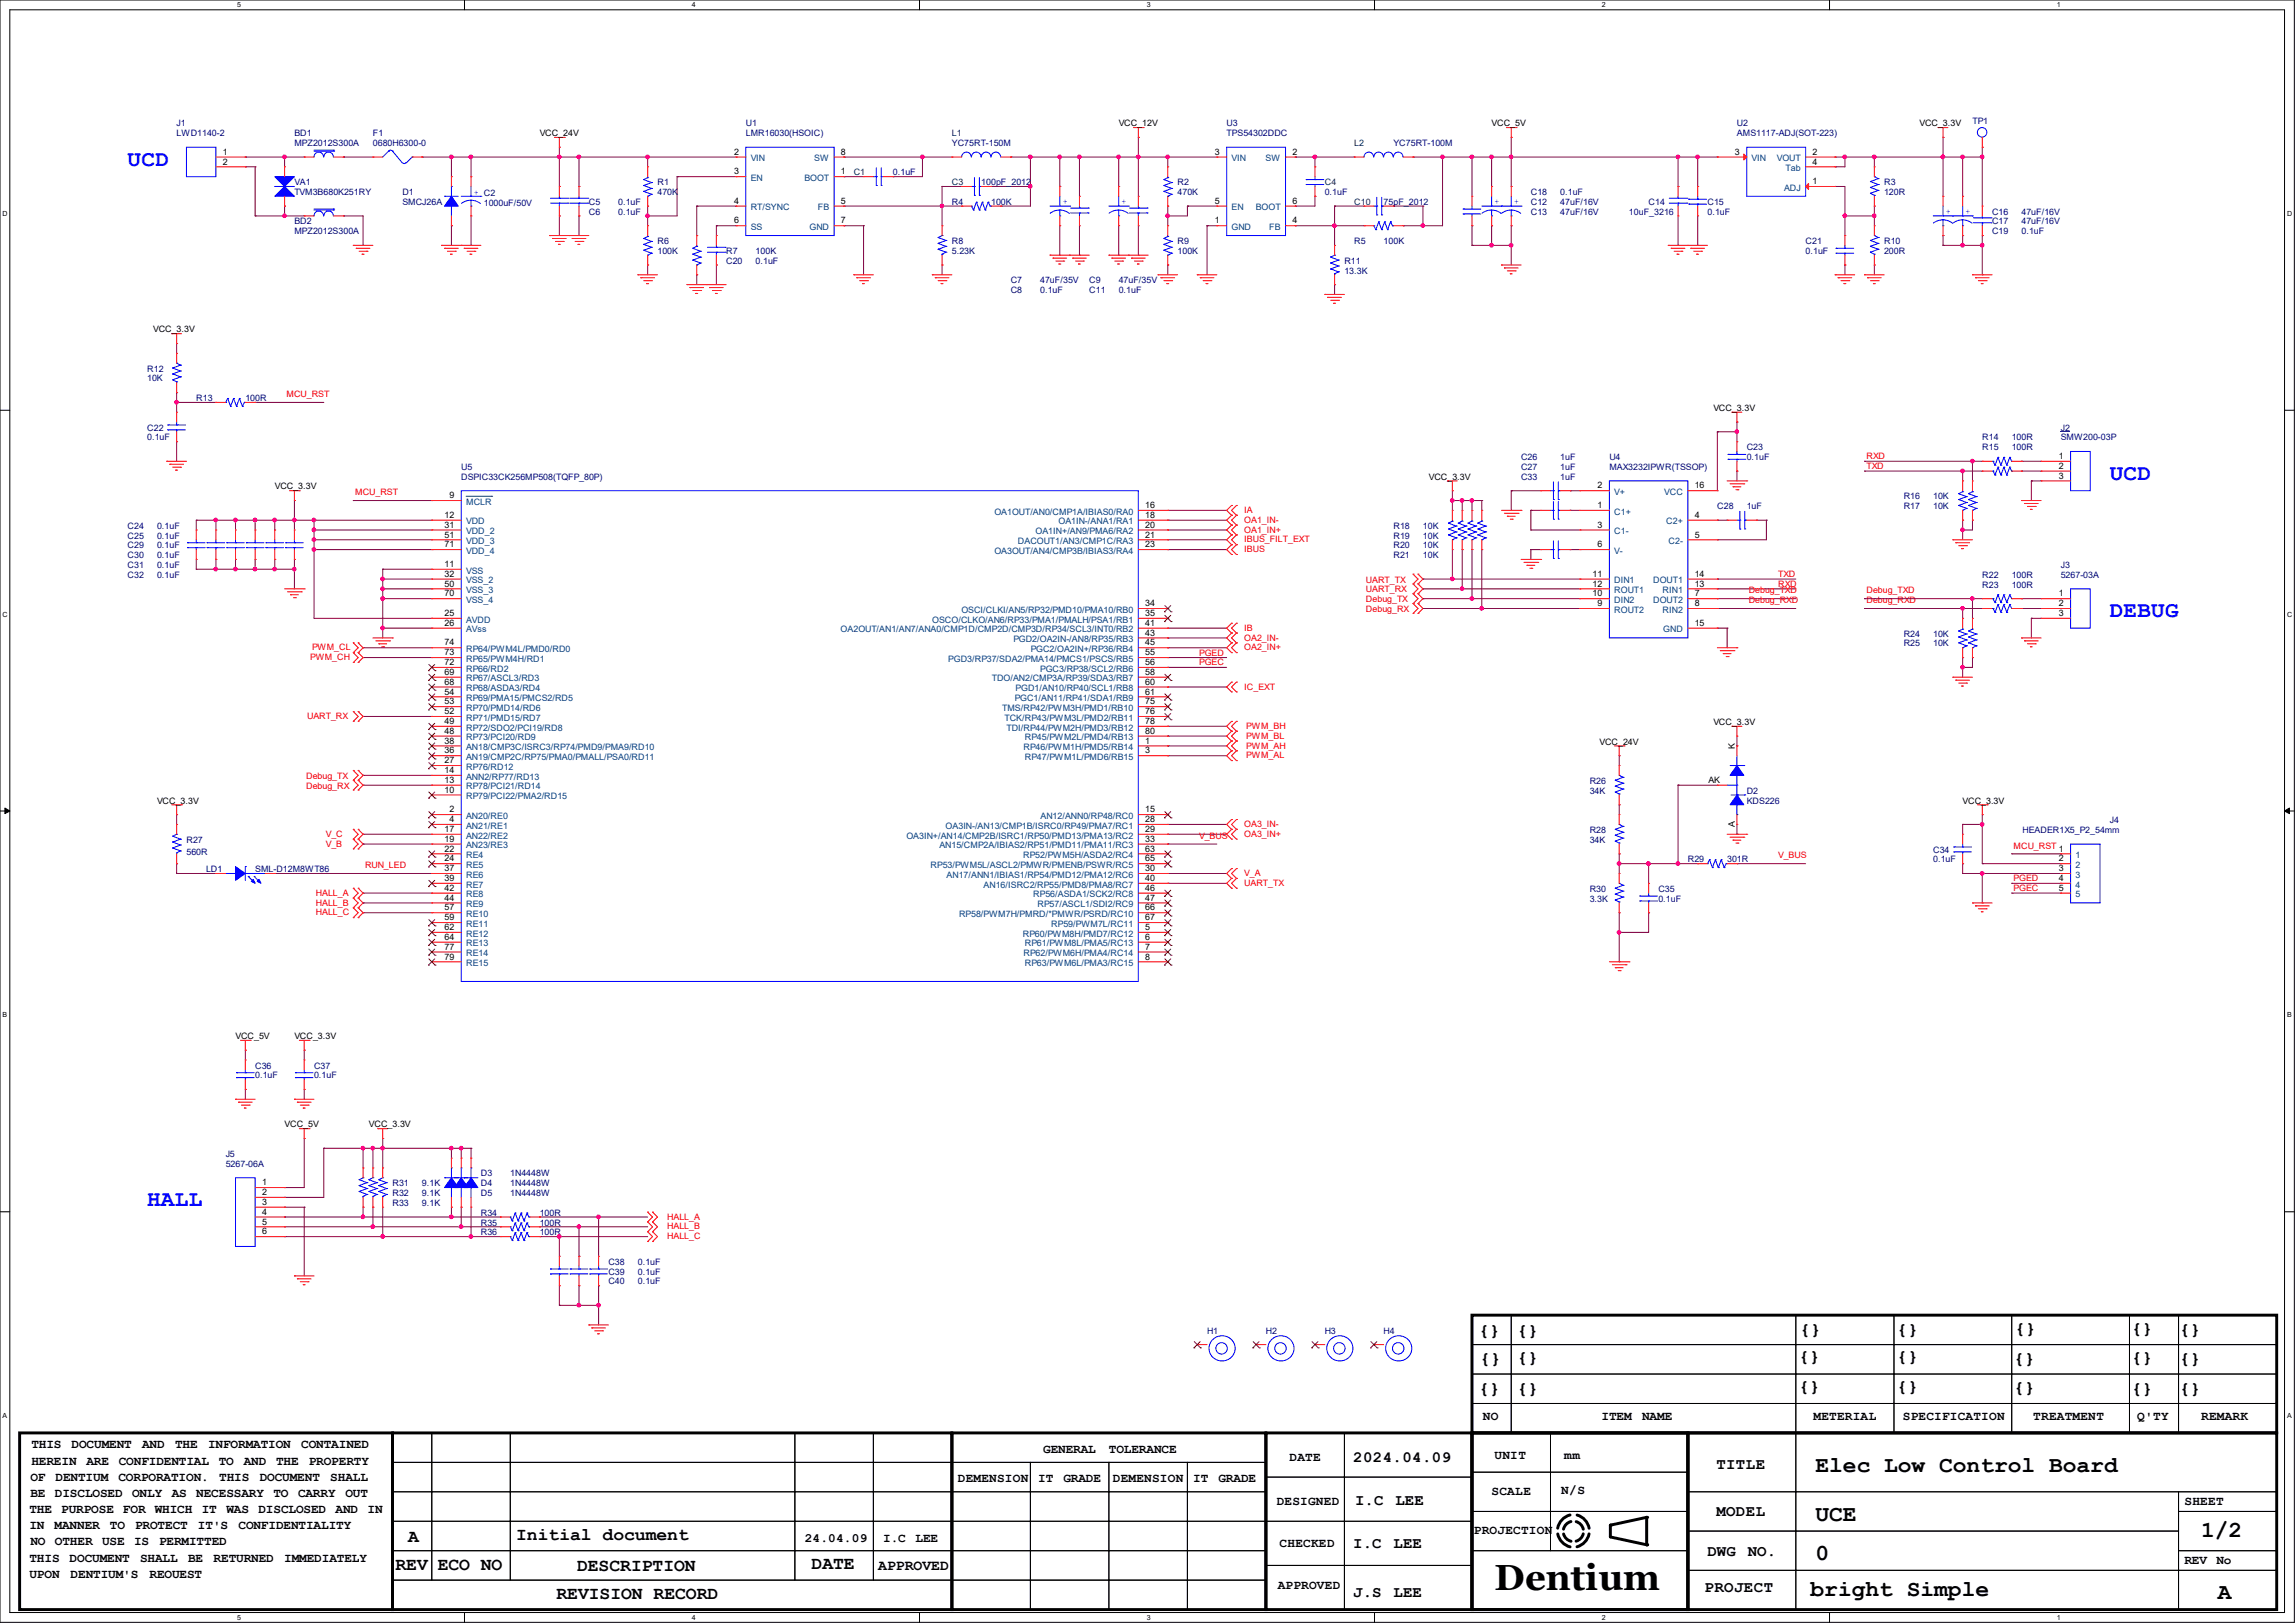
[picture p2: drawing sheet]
<svg xmlns="http://www.w3.org/2000/svg" width="297mm" height="210mm" viewBox="0 0 297 210" stroke-linecap="round" stroke-linejoin="round" font-family="sans-serif">
<defs><g id="words">
<text font-size="4.7" x="193.4" y="205.7">Dentium</text>
<g font-size="3">
<text x="234.9" y="190.4">Elec Low Control Board</text>
<text x="234.9" y="196.8">UCE</text>
<text x="234.9" y="201.8">0</text>
<text x="284.9" y="198.9">1/2</text>
<text x="234.3" y="206.5">bright Simple</text>
<text x="287" y="206.9">A</text>
</g>
<g font-size="2.9" fill="#00f">
<text x="16.5" y="21.5">UCD</text>
<text x="273" y="62.1">UCD</text>
<text x="273" y="79.9">DEBUG</text>
<text x="19" y="156.1">HALL</text>
</g>
<g font-size="2.3">
<text x="191.4" y="172.8">{}</text>
<text x="196.3" y="172.8">{}</text>
<text x="232.9" y="172.7">{}</text>
<text x="245.5" y="172.7">{}</text>
<text x="260.7" y="172.6">{}</text>
<text x="275.8" y="172.6">{}</text>
<text x="282.1" y="172.7">{}</text>
<text x="191.5" y="176.5">{}</text>
<text x="196.3" y="176.4">{}</text>
<text x="232.8" y="176.3">{}</text>
<text x="245.5" y="176.3">{}</text>
<text x="260.6" y="176.5">{}</text>
<text x="275.8" y="176.4">{}</text>
<text x="282.1" y="176.5">{}</text>
<text x="191.4" y="180.3">{}</text>
<text x="196.3" y="180.3">{}</text>
<text x="232.8" y="180.1">{}</text>
<text x="245.5" y="180.1">{}</text>
<text x="260.6" y="180.2">{}</text>
<text x="275.8" y="180.3">{}</text>
<text x="282.1" y="180.3">{}</text>
<text x="51.2" y="203.2">REV</text>
<text x="52.8" y="199.5">A</text>
<text x="56.6" y="203.2">ECO NO</text>
<text x="66.8" y="199.3">Initial document</text>
<text x="74.7" y="203.3">DESCRIPTION</text>
<text x="105" y="203.1">DATE</text>
<text x="72" y="206.9">REVISION RECORD</text>
</g>
<g font-size="2">
<text x="175.1" y="189.1">2024.04.09</text>
<text x="222.1" y="190">TITLE</text>
<text x="175.4" y="194.7">I.C</text>
<text x="180.6" y="194.7">LEE</text>
<text x="222.1" y="196.1">MODEL</text>
<text x="175.1" y="200.3">I.C</text>
<text x="180.3" y="200.3">LEE</text>
<text x="221" y="201.3">DWG</text>
<text x="226.2" y="201.3">NO.</text>
<text x="175.1" y="206.7">J.S</text>
<text x="180.3" y="206.7">LEE</text>
<text x="220.6" y="206">PROJECT</text>
</g>
<text font-size="1.9" x="113.7" y="203.2">APPROVED</text>
<g font-size="1.7">
<text x="191.9" y="183.8">NO</text>
<text x="207.3" y="183.7">ITEM</text>
<text x="212.5" y="183.7">NAME</text>
<text x="234.7" y="183.7">METERIAL</text>
<text x="246.3" y="183.7">SPECIFICATION</text>
<text x="263.1" y="183.7">TREATMENT</text>
<text x="276.6" y="183.8">Q'TY</text>
<text x="284.9" y="183.8">REMARK</text>
<text x="3.9" y="191.7">OF</text>
<text x="4.1" y="187.4">THIS</text>
<text x="4.1" y="189.5">HEREIN</text>
<text x="7.2" y="191.7">DENTIUM</text>
<text x="9.3" y="187.4">DOCUMENT</text>
<text x="11.2" y="189.5">ARE</text>
<text x="15.3" y="191.7">CORPORATION.</text>
<text x="15.4" y="189.5">CONFIDENTIAL</text>
<text x="18.4" y="187.4">AND</text>
<text x="22.7" y="187.4">THE</text>
<text x="26.9" y="187.4">INFORMATION</text>
<text x="28.3" y="189.5">TO</text>
<text x="28.4" y="191.7">THIS</text>
<text x="31.5" y="189.5">AND</text>
<text x="33.6" y="191.7">DOCUMENT</text>
<text x="35.7" y="189.5">THE</text>
<text x="39" y="187.4">CONTAINED</text>
<text x="40" y="189.5">PROPERTY</text>
<text x="42.8" y="191.7">SHALL</text>
<text x="124" y="191.8">DEMENSION</text>
<text x="134.4" y="191.8">IT</text>
<text x="135" y="188">GENERAL</text>
<text x="137.6" y="191.8">GRADE</text>
<text x="143.5" y="188">TOLERANCE</text>
<text x="144" y="191.8">DEMENSION</text>
<text x="154.4" y="191.8">IT</text>
<text x="157.7" y="191.8">GRADE</text>
<text x="166.9" y="189">DATE</text>
<text x="193.4" y="188.8">UNIT</text>
<text x="202.4" y="188.8">mm</text>
<text x="3.8" y="197.9">IN</text>
<text x="3.8" y="195.7">THE</text>
<text x="3.9" y="193.7">BE</text>
<text x="7.1" y="197.9">MANNER</text>
<text x="7.1" y="193.7">DISCLOSED</text>
<text x="7.9" y="195.7">PURPOSE FOR WHICH</text>
<text x="14.2" y="197.9">TO</text>
<text x="17.1" y="193.7">ONLY</text>
<text x="17.5" y="197.9">PROTECT</text>
<text x="22.2" y="193.7">AS</text>
<text x="25.4" y="193.7">NECESSARY</text>
<text x="25.6" y="197.9">IT'S</text>
<text x="26.1" y="195.7">IT</text>
<text x="29.3" y="195.7">WAS</text>
<text x="30.9" y="197.9">CONFIDENTIALITY</text>
<text x="33.4" y="195.7">DISCLOSED</text>
<text x="35.4" y="193.7">TO</text>
<text x="38.6" y="193.7">CARRY</text>
<text x="43.4" y="195.7">AND</text>
<text x="44.7" y="193.7">OUT</text>
<text x="47.6" y="195.7">IN</text>
<text x="165.2" y="194.7">DESIGNED</text>
<text x="193" y="193.5">SCALE</text>
<text x="202.1" y="193.3">N/S</text>
<text x="282.7" y="194.7">SHEET</text>
<text x="3.8" y="202.1">THIS</text>
<text x="3.9" y="199.9">NO</text>
<text x="7.1" y="199.9">OTHER</text>
<text x="9" y="202.1">DOCUMENT</text>
<text x="13.2" y="199.9">USE</text>
<text x="17.4" y="199.9">IS</text>
<text x="18.1" y="202.1">SHALL</text>
<text x="20.6" y="199.9">PERMITTED</text>
<text x="24.3" y="202.1">BE</text>
<text x="27.6" y="202.1">RETURNED</text>
<text x="36.8" y="202.1">IMMEDIATELY</text>
<text x="104.1" y="199.6">24.04.09</text>
<text x="114.3" y="199.6">I.C</text>
<text x="118.5" y="199.6">LEE</text>
<text x="165.6" y="200.2">CHECKED</text>
<text x="190.8" y="198.5">PROJECTION</text>
<text x="282.7" y="202.4">REV No</text>
<text x="3.8" y="204.1">UPON</text>
<text x="9.1" y="204.1">DENTIUM'S</text>
<text x="19.3" y="204.1">REOUEST</text>
<text x="165.4" y="205.7">APPROVED</text>
</g>
<g font-size="1.1" fill="#000080">
<text x="22.9" y="16.3">J1</text>
<text x="22.9" y="17.6">LWD1140-2</text>
<text x="38.1" y="17.6">BD1</text>
<text x="48.3" y="17.6">F1</text>
<text x="96.5" y="16.3">U1</text>
<text x="96.5" y="17.6">LMR16030(HSOIC)</text>
<text x="158.7" y="16.3">U3</text>
<text x="158.7" y="17.6">TPS54302DDC</text>
<text x="224.8" y="16.3">U2</text>
<text x="224.8" y="17.6">AMS1117-ADJ(SOT-223)</text>
<text x="255.3" y="16.1">TP1</text>
<text x="38.1" y="24">VA1</text>
<text x="38.1" y="18.9">MPZ2012S300A</text>
<text x="48.3" y="18.9">0680H6300-0</text>
<text x="85.1" y="24">R1</text>
<text x="115.6" y="22.7">0.1uF</text>
<text x="123.2" y="18.9">YC75RT-150M</text>
<text x="127" y="24">100pF_2012</text>
<text x="152.4" y="24">R2</text>
<text x="180.3" y="18.9">YC75RT-100M</text>
<text x="243.8" y="24">R3</text>
<text x="38.1" y="25.2">TVM3B680K251RY</text>
<text x="38.1" y="29">BD2</text>
<text x="52.1" y="25.2">D1</text>
<text x="52.1" y="26.5">SMCJ26A</text>
<text x="62.6" y="26.6">1000uF/50V</text>
<text x="76.2" y="26.5">C5</text>
<text x="76.2" y="27.8">C6</text>
<text x="80" y="26.5">0.1uF</text>
<text x="80" y="27.8">0.1uF</text>
<text x="85.1" y="25.2">470K</text>
<text x="123.2" y="26.5">R4</text>
<text x="128.3" y="26.5">100K</text>
<text x="152.4" y="25.2">470K</text>
<text x="171.4" y="25.2">0.1uF</text>
<text x="179.1" y="26.5">75pF_2012</text>
<text x="198.1" y="27.8">C13</text>
<text x="198.1" y="25.2">C18</text>
<text x="198.1" y="26.5">C12</text>
<text x="201.9" y="27.8">47uF/16V</text>
<text x="201.9" y="25.2">0.1uF</text>
<text x="201.9" y="26.5">47uF/16V</text>
<text x="210.8" y="27.8">10uF_3216</text>
<text x="213.4" y="26.5">C14</text>
<text x="221" y="26.5">C15</text>
<text x="221" y="27.8">0.1uF</text>
<text x="243.8" y="25.2">120R</text>
<text x="257.8" y="29">C17</text>
<text x="257.8" y="27.8">C16</text>
<text x="261.6" y="29">47uF/16V</text>
<text x="261.6" y="27.8">47uF/16V</text>
<text x="38.1" y="30.3">MPZ2012S300A</text>
<text x="85.1" y="31.6">R6</text>
<text x="85.1" y="32.9">100K</text>
<text x="94" y="34.1">C20</text>
<text x="94" y="32.9">R7</text>
<text x="97.8" y="34.1">0.1uF</text>
<text x="97.8" y="32.9">100K</text>
<text x="123.2" y="31.6">R8</text>
<text x="123.2" y="32.9">5.23K</text>
<text x="152.4" y="31.6">R9</text>
<text x="152.4" y="32.9">100K</text>
<text x="174" y="34.1">R11</text>
<text x="174" y="35.4">13.3K</text>
<text x="175.3" y="31.6">R5</text>
<text x="179.1" y="31.6">100K</text>
<text x="233.7" y="31.6">C21</text>
<text x="233.7" y="32.9">0.1uF</text>
<text x="243.8" y="31.6">R10</text>
<text x="243.8" y="32.9">200R</text>
<text x="257.8" y="30.3">C19</text>
<text x="261.6" y="30.3">0.1uF</text>
<text x="130.8" y="36.7">C7</text>
<text x="130.8" y="37.9">C8</text>
<text x="134.6" y="36.7">47uF/35V</text>
<text x="134.6" y="37.9">0.1uF</text>
<text x="141" y="36.7">C9</text>
<text x="141" y="37.9">C11</text>
<text x="144.8" y="36.7">47uF/35V</text>
<text x="144.8" y="37.9">0.1uF</text>
<text x="19" y="48.1">R12</text>
<text x="19" y="49.4">10K</text>
<text x="25.4" y="51.9">R13</text>
<text x="31.8" y="51.9">100R</text>
<text x="19" y="55.7">C22</text>
<text x="19" y="57">0.1uF</text>
<text x="196.8" y="59.5">C26</text>
<text x="201.9" y="59.5">1uF</text>
<text x="208.3" y="59.5">U4</text>
<text x="226.1" y="58.3">C23</text>
<text x="226.1" y="59.5">0.1uF</text>
<text x="256.5" y="58.3">R15</text>
<text x="256.5" y="57">R14</text>
<text x="260.3" y="58.3">100R</text>
<text x="260.3" y="57">100R</text>
<text x="266.7" y="55.7">J2</text>
<text x="266.7" y="57">SMW200-03P</text>
<text x="59.7" y="60.8">U5</text>
<text x="59.7" y="62.1">DSPIC33CK256MP508(TQFP_80P)</text>
<text x="196.8" y="62.1">C33</text>
<text x="196.8" y="60.8">C27</text>
<text x="201.9" y="62.1">1uF</text>
<text x="201.9" y="60.8">1uF</text>
<text x="208.3" y="60.8">MAX3232IPWR(TSSOP)</text>
<text x="222.2" y="65.9">C28</text>
<text x="226.1" y="65.9">1uF</text>
<text x="246.4" y="64.6">R16</text>
<text x="246.4" y="65.9">R17</text>
<text x="250.2" y="64.6">10K</text>
<text x="250.2" y="65.9">10K</text>
<text x="16.5" y="68.4">C24</text>
<text x="16.5" y="71">C29</text>
<text x="16.5" y="69.7">C25</text>
<text x="20.3" y="68.4">0.1uF</text>
<text x="20.3" y="71">0.1uF</text>
<text x="20.3" y="69.7">0.1uF</text>
<text x="180.3" y="68.4">R18</text>
<text x="180.3" y="71">R20</text>
<text x="180.3" y="69.7">R19</text>
<text x="184.1" y="68.4">10K</text>
<text x="184.1" y="71">10K</text>
<text x="184.1" y="69.7">10K</text>
<text x="16.5" y="74.8">C32</text>
<text x="16.5" y="72.2">C30</text>
<text x="16.5" y="73.5">C31</text>
<text x="20.3" y="74.8">0.1uF</text>
<text x="20.3" y="72.2">0.1uF</text>
<text x="20.3" y="73.5">0.1uF</text>
<text x="180.3" y="72.2">R21</text>
<text x="184.1" y="72.2">10K</text>
<text x="256.5" y="74.8">R22</text>
<text x="256.5" y="76">R23</text>
<text x="260.3" y="74.8">100R</text>
<text x="260.3" y="76">100R</text>
<text x="266.7" y="73.5">J3</text>
<text x="266.7" y="74.8">5267-03A</text>
<text x="246.4" y="83.7">R25</text>
<text x="246.4" y="82.4">R24</text>
<text x="250.2" y="83.7">10K</text>
<text x="250.2" y="82.4">10K</text>
<text x="205.7" y="101.4">R26</text>
<text x="205.7" y="107.8">R28</text>
<text x="205.7" y="102.7">34K</text>
<text x="226.1" y="102.7">D2</text>
<text x="226.1" y="104">KDS226</text>
<text x="261.7" y="107.8">HEADER1X5_P2_54mm</text>
<text x="273" y="106.5">J4</text>
<text x="24.1" y="109.1">R27</text>
<text x="24.1" y="110.6">560R</text>
<text x="26.7" y="112.9">LD1</text>
<text x="33" y="112.9">SML-D12M8WT86</text>
<text x="205.7" y="109.1">34K</text>
<text x="218.4" y="111.6">R29</text>
<text x="223.5" y="111.6">301R</text>
<text x="250.2" y="110.3">C34</text>
<text x="250.2" y="111.6">0.1uF</text>
<text x="205.7" y="115.4">R30</text>
<text x="205.7" y="116.7">3.3K</text>
<text x="214.6" y="115.4">C35</text>
<text x="214.6" y="116.7">0.1uF</text>
<text x="33" y="138.3">C36</text>
<text x="33" y="139.5">0.1uF</text>
<text x="40.6" y="138.3">C37</text>
<text x="40.6" y="139.5">0.1uF</text>
<text x="29.2" y="149.7">J5</text>
<text x="29.2" y="151">5267-06A</text>
<text x="50.8" y="153.5">R31</text>
<text x="50.8" y="154.8">R32</text>
<text x="54.6" y="153.5">9.1K</text>
<text x="54.6" y="154.8">9.1K</text>
<text x="62.2" y="152.2">D3</text>
<text x="62.2" y="153.5">D4</text>
<text x="62.2" y="154.8">D5</text>
<text x="66" y="152.2">1N4448W</text>
<text x="66" y="153.5">1N4448W</text>
<text x="66" y="154.8">1N4448W</text>
<text x="50.8" y="156">R33</text>
<text x="54.6" y="156">9.1K</text>
<text x="62.2" y="157.3">R34</text>
<text x="62.2" y="158.6">R35</text>
<text x="62.2" y="159.9">R36</text>
<text x="69.8" y="157.3">100R</text>
<text x="69.8" y="158.6">100R</text>
<text x="69.8" y="159.9">100R</text>
<text x="78.7" y="163.7">C38</text>
<text x="78.7" y="164.9">C39</text>
<text x="78.7" y="166.2">C40</text>
<text x="82.5" y="163.7">0.1uF</text>
<text x="82.5" y="164.9">0.1uF</text>
<text x="82.5" y="166.2">0.1uF</text>
<text x="156.2" y="172.6">H1</text>
<text x="163.8" y="172.6">H2</text>
<text x="171.4" y="172.6">H3</text>
<text x="179.1" y="172.6">H4</text>
</g>
<g font-size="1.1">
<text x="69.8" y="17.6">VCC_24V</text>
<text x="144.8" y="16.3">VCC_12V</text>
<text x="193" y="16.3">VCC_5V</text>
<text x="248.4" y="16.3">VCC_3.3V</text>
<text x="28.8" y="20">1</text>
<text x="28.8" y="21.3">2</text>
<text x="95" y="22.6">3</text>
<text x="95" y="20">2</text>
<text x="108.8" y="20">8</text>
<text x="108.8" y="22.6">1</text>
<text x="157.2" y="20">3</text>
<text x="167.3" y="20">2</text>
<text x="224.5" y="20">3</text>
<text x="234.6" y="23.8">1</text>
<text x="234.6" y="20">2</text>
<text x="234.6" y="21.3">4</text>
<text x="95" y="26.4">4</text>
<text x="95" y="28.9">6</text>
<text x="108.8" y="26.4">5</text>
<text x="108.8" y="28.9">7</text>
<text x="157.2" y="28.9">1</text>
<text x="157.2" y="26.4">5</text>
<text x="167.3" y="28.9">4</text>
<text x="167.3" y="26.4">6</text>
<text x="19.8" y="43">VCC_3.3V</text>
<text x="221.7" y="53.2">VCC_3.3V</text>
<text x="266.4" y="59.4">1</text>
<text x="35.6" y="63.3">VCC_3.3V</text>
<text x="58.2" y="64.5">9</text>
<text x="148.2" y="65.7">16</text>
<text x="184.9" y="62.1">VCC_3.3V</text>
<text x="206.8" y="65.7">1</text>
<text x="206.8" y="63.2">2</text>
<text x="219.3" y="63.2">16</text>
<text x="266.4" y="60.7">2</text>
<text x="266.4" y="61.9">3</text>
<text x="57.5" y="67">12</text>
<text x="57.5" y="68.3">31</text>
<text x="57.5" y="69.6">51</text>
<text x="57.5" y="70.8">71</text>
<text x="148.2" y="67">18</text>
<text x="148.2" y="68.3">20</text>
<text x="148.2" y="69.6">21</text>
<text x="148.2" y="70.8">23</text>
<text x="206.8" y="68.3">3</text>
<text x="206.8" y="70.8">6</text>
<text x="219.3" y="67">4</text>
<text x="219.3" y="69.6">5</text>
<text x="57.5" y="73.4">11</text>
<text x="57.5" y="74.6">32</text>
<text x="57.5" y="75.9">50</text>
<text x="57.5" y="77.2">70</text>
<text x="206.1" y="77.2">10</text>
<text x="206.1" y="74.6">11</text>
<text x="206.1" y="75.9">12</text>
<text x="219.3" y="77.2">7</text>
<text x="219.3" y="75.9">13</text>
<text x="219.3" y="74.6">14</text>
<text x="266.4" y="77.2">1</text>
<text x="57.5" y="79.7">25</text>
<text x="57.5" y="81">26</text>
<text x="57.5" y="83.5">74</text>
<text x="148.2" y="78.4">34</text>
<text x="148.2" y="79.7">35</text>
<text x="148.2" y="81">41</text>
<text x="148.2" y="82.3">43</text>
<text x="148.2" y="83.5">45</text>
<text x="206.8" y="78.4">9</text>
<text x="219.3" y="78.4">8</text>
<text x="219.3" y="81">15</text>
<text x="266.4" y="78.4">2</text>
<text x="266.4" y="79.7">3</text>
<text x="57.5" y="89.9">54</text>
<text x="57.5" y="88.6">68</text>
<text x="57.5" y="87.3">69</text>
<text x="57.5" y="86.1">72</text>
<text x="57.5" y="84.8">73</text>
<text x="148.2" y="84.8">55</text>
<text x="148.2" y="86.1">56</text>
<text x="148.2" y="87.3">58</text>
<text x="148.2" y="88.6">60</text>
<text x="148.2" y="89.9">61</text>
<text x="57.5" y="95">48</text>
<text x="57.5" y="93.7">49</text>
<text x="57.5" y="92.4">52</text>
<text x="57.5" y="91.1">53</text>
<text x="148.2" y="91.1">75</text>
<text x="148.2" y="92.4">76</text>
<text x="148.2" y="93.7">78</text>
<text x="148.2" y="95">80</text>
<text x="221.7" y="93.8">VCC_3.3V</text>
<text x="57.5" y="101.3">13</text>
<text x="57.5" y="100">14</text>
<text x="57.5" y="98.8">27</text>
<text x="57.5" y="97.5">36</text>
<text x="57.5" y="96.2">38</text>
<text x="148.2" y="96.2">1</text>
<text x="148.2" y="97.5">3</text>
<text x="207" y="96.4">VCC_24V</text>
<text x="221.1" y="101.3">AK</text>
<text x="224.5" y="96.9" transform="rotate(-90 224.5 96.9)">K</text>
<text x="20.3" y="104">VCC_3.3V</text>
<text x="57.5" y="102.6">10</text>
<text x="57.5" y="107.7">17</text>
<text x="58.2" y="105.1">2</text>
<text x="58.2" y="106.4">4</text>
<text x="148.2" y="105.1">15</text>
<text x="148.2" y="106.4">28</text>
<text x="148.2" y="107.7">29</text>
<text x="224.5" y="107.1" transform="rotate(-90 224.5 107.1)">A</text>
<text x="254" y="104">VCC_3.3V</text>
<text x="57.5" y="108.9">19</text>
<text x="57.5" y="110.2">22</text>
<text x="57.5" y="111.5">24</text>
<text x="57.5" y="112.7">37</text>
<text x="148.2" y="112.7">30</text>
<text x="148.2" y="108.9">33</text>
<text x="148.2" y="110.2">63</text>
<text x="148.2" y="111.5">65</text>
<text x="266.4" y="110.2">1</text>
<text x="266.4" y="112.7">3</text>
<text x="266.4" y="111.5">2</text>
<text x="57.5" y="114">39</text>
<text x="57.5" y="115.3">42</text>
<text x="57.5" y="116.5">44</text>
<text x="57.5" y="117.8">57</text>
<text x="57.5" y="119.1">59</text>
<text x="148.2" y="114">40</text>
<text x="148.2" y="115.3">46</text>
<text x="148.2" y="116.5">47</text>
<text x="148.2" y="117.8">66</text>
<text x="148.2" y="119.1">67</text>
<text x="266.4" y="115.3">5</text>
<text x="266.4" y="114">4</text>
<text x="57.5" y="120.4">62</text>
<text x="57.5" y="121.6">64</text>
<text x="57.5" y="122.9">77</text>
<text x="57.5" y="124.2">79</text>
<text x="148.2" y="120.4">5</text>
<text x="148.2" y="121.6">6</text>
<text x="148.2" y="122.9">7</text>
<text x="148.2" y="124.2">8</text>
<text x="30.5" y="134.5">VCC_5V</text>
<text x="38.1" y="134.5">VCC_3.3V</text>
<text x="36.8" y="145.9">VCC_5V</text>
<text x="47.8" y="145.9">VCC_3.3V</text>
<text x="33.9" y="153.4">1</text>
<text x="33.9" y="154.6">2</text>
<text x="33.9" y="155.9">3</text>
<text x="33.9" y="157.2">4</text>
<text x="33.9" y="158.5">5</text>
<text x="33.9" y="159.7">6</text>
</g>
<g font-size="1.1" fill="#004040">
<text x="123.2" y="17.6">L1</text>
<text x="110.5" y="22.7">C1</text>
<text x="123.2" y="24">C3</text>
<text x="171.4" y="24">C4</text>
<text x="175.3" y="18.9">L2</text>
<text x="175.3" y="26.5">C10</text>
</g>
<g font-size="1.1" fill="#004080">
<text x="97.2" y="23.4">EN</text>
<text x="97.2" y="20.9">VIN</text>
<text x="104.1" y="23.4">BOOT</text>
<text x="105.4" y="20.9">SW</text>
<text x="159.4" y="20.9">VIN</text>
<text x="163.8" y="20.9">SW</text>
<text x="226.7" y="20.9">VIN</text>
<text x="229.9" y="20.9">VOUT</text>
<text x="231.1" y="22.1">Tab</text>
<text x="97.2" y="27.2">RT/SYNC</text>
<text x="97.2" y="29.8">SS</text>
<text x="104.8" y="29.8">GND</text>
<text x="105.8" y="27.2">FB</text>
<text x="159.4" y="29.8">GND</text>
<text x="159.4" y="27.2">EN</text>
<text x="162.5" y="27.2">BOOT</text>
<text x="164.2" y="29.8">FB</text>
<text x="230.9" y="24.7">ADJ</text>
<text x="60.3" y="65.3">MCLR</text>
<text x="208.9" y="64.1">V+</text>
<text x="215.4" y="64.1">VCC</text>
<text x="60.3" y="67.9">VDD</text>
<text x="60.3" y="69.1">VDD_2</text>
<text x="60.3" y="70.4">VDD_3</text>
<text x="60.3" y="71.7">VDD_4</text>
<text x="128.7" y="66.6">OA1OUT/AN0/CMP1A/IBIAS0/RA0</text>
<text x="128.7" y="71.7">OA3OUT/AN4/CMP3B/IBIAS3/RA4</text>
<text x="131.7" y="70.4">DACOUT1/AN3/CMP1C/RA3</text>
<text x="134" y="69.1">OA1IN+/AN9/PMA6/RA2</text>
<text x="137" y="67.9">OA1IN-/ANA1/RA1</text>
<text x="208.9" y="66.6">C1+</text>
<text x="208.9" y="69.1">C1-</text>
<text x="208.9" y="71.7">V-</text>
<text x="215.6" y="67.9">C2+</text>
<text x="215.9" y="70.4">C2-</text>
<text x="60.3" y="74.2">VSS</text>
<text x="60.3" y="75.5">VSS_2</text>
<text x="60.3" y="76.8">VSS_3</text>
<text x="208.9" y="75.5">DIN1</text>
<text x="208.9" y="76.8">ROUT1</text>
<text x="213.9" y="75.5">DOUT1</text>
<text x="215.2" y="76.8">RIN1</text>
<text x="60.3" y="80.6">AVDD</text>
<text x="60.3" y="81.8">AVss</text>
<text x="60.3" y="78">VSS_4</text>
<text x="108.8" y="81.8">OA2OUT/AN1/AN7/ANA0/CMP1D/CMP2D/CMP3D/RP34/SCL3/INT0/RB2</text>
<text x="120.6" y="80.6">OSCO/CLKO/AN6/RP33/PMA1/PMALH/PSA1/RB1</text>
<text x="124.4" y="79.3">OSCI/CLKI/AN5/RP32/PMD10/PMA10/RB0</text>
<text x="131.1" y="83.1">PGD2/OA2IN-/AN8/RP35/RB3</text>
<text x="208.9" y="79.3">ROUT2</text>
<text x="208.9" y="78">DIN2</text>
<text x="213.9" y="78">DOUT2</text>
<text x="215.2" y="79.3">RIN2</text>
<text x="215.3" y="81.8">GND</text>
<text x="60.3" y="89.5">RP68/ASDA3/RD4</text>
<text x="60.3" y="88.2">RP67/ASCL3/RD3</text>
<text x="60.3" y="86.9">RP66/RD2</text>
<text x="60.3" y="85.6">RP65/PWM4H/RD1</text>
<text x="60.3" y="84.4">RP64/PWM4L/PMD0/RD0</text>
<text x="122.7" y="85.6">PGD3/RP37/SDA2/PMA14/PMCS1/PSCS/RB5</text>
<text x="128.4" y="88.2">TDO/AN2/CMP3A/RP39/SDA3/RB7</text>
<text x="131.4" y="89.5">PGD1/AN10/RP40/SCL1/RB8</text>
<text x="133.4" y="84.4">PGC2/OA2IN+/RP36/RB4</text>
<text x="134.6" y="86.9">PGC3/RP38/SCL2/RB6</text>
<text x="60.3" y="95.8">RP73/PCI20/RD9</text>
<text x="60.3" y="94.5">RP72/SDO2/PCI19/RD8</text>
<text x="60.3" y="93.3">RP71/PMD15/RD7</text>
<text x="60.3" y="92">RP70/PMD14/RD6</text>
<text x="60.3" y="90.7">RP69/PMA15/PMCS2/RD5</text>
<text x="129.7" y="92">TMS/RP42/PWM3H/PMD1/RB10</text>
<text x="130" y="93.3">TCK/RP43/PWM3L/PMD2/RB11</text>
<text x="130.3" y="94.5">TDI/RP44/PWM2H/PMD3/RB12</text>
<text x="131.3" y="90.7">PGC1/AN11/RP41/SDA1/RB9</text>
<text x="132.6" y="95.8">RP45/PWM2L/PMD4/RB13</text>
<text x="60.3" y="100.9">ANN2/RP77/RD13</text>
<text x="60.3" y="99.6">RP76/RD12</text>
<text x="60.3" y="98.3">AN19/CMP2C/RP75/PMA0/PMALL/PSA0/RD11</text>
<text x="60.3" y="97.1">AN18/CMP3C/ISRC3/RP74/PMD9/PMA9/RD10</text>
<text x="132.5" y="97.1">RP46/PWM1H/PMD5/RB14</text>
<text x="132.6" y="98.3">RP47/PWM1L/PMD6/RB15</text>
<text x="60.3" y="106">AN20/RE0</text>
<text x="60.3" y="107.2">AN21/RE1</text>
<text x="60.3" y="103.4">RP79/PCI22/PMA2/RD15</text>
<text x="60.3" y="102.2">RP78/PCI21/RD14</text>
<text x="122.4" y="107.2">OA3IN-/AN13/CMP1B/ISRC0/RP49/PMA7/RC1</text>
<text x="134.7" y="106">AN12/ANN0/RP48/RC0</text>
<text x="60.3" y="108.5">AN22/RE2</text>
<text x="60.3" y="109.8">AN23/RE3</text>
<text x="60.3" y="111">RE4</text>
<text x="60.3" y="112.3">RE5</text>
<text x="60.3" y="113.6">RE6</text>
<text x="117.3" y="108.5">OA3IN+/AN14/CMP2B/ISRC1/RP50/PMD13/PMA13/RC2</text>
<text x="120.4" y="112.3">RP53/PWM5L/ASCL2/PMWR/PMENB/PSWR/RC5</text>
<text x="121.6" y="109.8">AN15/CMP2A/IBIAS2/RP51/PMD11/PMA11/RC3</text>
<text x="122.5" y="113.6">AN17/ANN1/IBIAS1/RP54/PMD12/PMA12/RC6</text>
<text x="132.4" y="111">RP52/PWM5H/ASDA2/RC4</text>
<text x="268.6" y="111">1</text>
<text x="268.6" y="113.6">3</text>
<text x="268.6" y="112.3">2</text>
<text x="60.3" y="114.9">RE7</text>
<text x="60.3" y="116.1">RE8</text>
<text x="60.3" y="117.4">RE9</text>
<text x="60.3" y="118.7">RE10</text>
<text x="60.3" y="119.9">RE11</text>
<text x="124.1" y="118.7">RP58/PWM7H/PMRD/*PMWR/PSRD/RC10</text>
<text x="127.3" y="114.9">AN16/ISRC2/RP55/PMD8/PMA8/RC7</text>
<text x="133.7" y="116.1">RP56/ASDA1/SCK2/RC8</text>
<text x="134.3" y="117.4">RP57/ASCL1/SDI2/RC9</text>
<text x="136.1" y="119.9">RP59/PWM7L/RC11</text>
<text x="268.6" y="116.1">5</text>
<text x="268.6" y="114.9">4</text>
<text x="60.3" y="121.2">RE12</text>
<text x="60.3" y="122.5">RE13</text>
<text x="60.3" y="123.7">RE14</text>
<text x="60.3" y="125">RE15</text>
<text x="132.4" y="121.2">RP60/PWM8H/PMD7/RC12</text>
<text x="132.5" y="123.7">RP62/PWM6H/PMA4/RC14</text>
<text x="132.6" y="122.5">RP61/PWM8L/PMA5/RC13</text>
<text x="132.6" y="125">RP63/PWM6L/PMA3/RC15</text>
</g>
<g font-size="1.1" fill="#00f">
<text x="61.3" y="25.2">+ C2</text>
<text x="137.5" y="26.5">+</text>
<text x="145.2" y="26.5">+</text>
<text x="193.4" y="26.5">+</text>
<text x="196" y="26.5">+</text>
<text x="251.8" y="27.7">+</text>
<text x="254.4" y="27.7">+</text>
</g>
<g font-size="1.1" fill="#f00">
<text x="37.1" y="51.4">MCU_RST</text>
<text x="241.5" y="59.4">RXD</text>
<text x="46" y="64.1">MCU_RST</text>
<text x="241.5" y="60.7">TXD</text>
<text x="161" y="66.4">IA</text>
<text x="161" y="67.7">OA1_IN-</text>
<text x="161" y="68.9">OA1_IN+</text>
<text x="161" y="70.2">IBUS_FILT_EXT</text>
<text x="161" y="71.5">IBUS</text>
<text x="176.8" y="76.7">UART_RX</text>
<text x="176.8" y="75.4">UART_TX</text>
<text x="176.8" y="77.9">Debug_TX</text>
<text x="226.3" y="76.8">Debug_TXD</text>
<text x="230.1" y="74.7">TXD</text>
<text x="230.1" y="75.9">RXD</text>
<text x="241.5" y="76.8">Debug_TXD</text>
<text x="161" y="81.6">IB</text>
<text x="161" y="82.9">OA2_IN-</text>
<text x="176.8" y="79.2">Debug_RX</text>
<text x="226.3" y="78.1">Debug_RXD</text>
<text x="241.5" y="78.1">Debug_RXD</text>
<text x="40.1" y="85.4">PWM_CH</text>
<text x="40.4" y="84.2">PWM_CL</text>
<text x="155.2" y="84.8">PGED</text>
<text x="155.2" y="86.1">PGEC</text>
<text x="161" y="84.2">OA2_IN+</text>
<text x="161" y="89.2">IC_EXT</text>
<text x="39.8" y="93.1">UART_RX</text>
<text x="161.3" y="95.6">PWM_BL</text>
<text x="161.3" y="94.3">PWM_BH</text>
<text x="39.6" y="100.8">Debug_TX</text>
<text x="161.3" y="96.9">PWM_AH</text>
<text x="161.3" y="98.1">PWM_AL</text>
<text x="39.6" y="102.1">Debug_RX</text>
<text x="161" y="107">OA3_IN-</text>
<text x="42.2" y="108.3">V_C</text>
<text x="42.2" y="109.6">V_B</text>
<text x="47.2" y="112.4">RUN_LED</text>
<text x="155.2" y="108.5">V_BUS</text>
<text x="161" y="108.3">OA3_IN+</text>
<text x="161" y="113.4">V_A</text>
<text x="230.1" y="111.1">V_BUS</text>
<text x="260.6" y="109.8">MCU_RST</text>
<text x="40.9" y="115.9">HALL_A</text>
<text x="40.9" y="117.2">HALL_B</text>
<text x="40.9" y="118.5">HALL_C</text>
<text x="161" y="114.6">UART_TX</text>
<text x="260.6" y="114">PGED</text>
<text x="260.6" y="115.3">PGEC</text>
<text x="86.4" y="157.8">HALL_A</text>
<text x="86.4" y="159.1">HALL_B</text>
<text x="86.4" y="160.4">HALL_C</text>
</g>
<g font-size=".9">
<text x="30.7" y=".9">5</text>
<text x="89.5" y=".9">4</text>
<text x="148.4" y=".9">3</text>
<text x="207.3" y=".9">2</text>
<text x="266.2" y=".9">1</text>
<text x=".3" y="28">D</text>
<text x="296" y="28">D</text>
<text x=".3" y="79.8">C</text>
<text x="296" y="79.8">C</text>
<text x=".3" y="131.7">B</text>
<text x="296" y="131.7">B</text>
<text x=".3" y="183.5">A</text>
<text x="296" y="183.5">A</text>
<text x="30.7" y="209.6">5</text>
<text x="89.5" y="209.6">4</text>
<text x="148.4" y="209.6">3</text>
<text x="207.3" y="209.6">2</text>
<text x="266.2" y="209.6">1</text>
</g>
</g></defs>
<path d="M0 0h296.9v209.9h-296.9zM1.3 1.3h294.4v207.4h-294.4z" fill="none" stroke="#000" stroke-width=".13"/>
<g fill="#fff">
<path d="M30.7 .1h.5v1h-.5z"/>
<path d="M30.7 208.8h.5v1h-.5z"/>
</g>
<path d="M60.1 0v1.3M60.1 208.7v1.2" fill="none" stroke="#000" stroke-width=".13"/>
<g fill="#fff">
<path d="M89.5 .1h.5v1h-.5z"/>
<path d="M89.5 208.8h.5v1h-.5z"/>
</g>
<path d="M119 0v1.3M119 208.7v1.2" fill="none" stroke="#000" stroke-width=".13"/>
<g fill="#fff">
<path d="M148.4 .1h.5v1h-.5z"/>
<path d="M148.4 208.8h.5v1h-.5z"/>
</g>
<path d="M177.9 0v1.3M177.9 208.7v1.2" fill="none" stroke="#000" stroke-width=".13"/>
<g fill="#fff">
<path d="M207.3 .1h.5v1h-.5z"/>
<path d="M207.3 208.8h.5v1h-.5z"/>
</g>
<path d="M236.8 0v1.3M236.8 208.7v1.2" fill="none" stroke="#000" stroke-width=".13"/>
<g fill="#fff">
<path d="M266.2 .1h.5v1h-.5z"/>
<path d="M266.2 208.8h.5v1h-.5z"/>
<path d="M.3 27.2h.7v1h-.7z"/>
<path d="M296 27.2h.6v1h-.6z"/>
<path d="M.3 79h.7v1h-.7z"/>
<path d="M296 79h.6v1h-.6z"/>
</g>
<path d="M0 53.1h1.3M295.7 53.1h1.2" fill="none" stroke="#000" stroke-width=".13"/>
<g fill="#fff">
<path d="M.3 130.9h.6v1h-.6z"/>
<path d="M296 130.9h.6v1h-.6z"/>
</g>
<path d="M0 104.9h1.3M295.7 104.9h1.2" fill="none" stroke="#000" stroke-width=".13"/>
<path d="M.6 104.6l.7 .3-.7 .4zM295.7 104.9l.6-.3v.7z" fill="#000" stroke="#000" stroke-width=".13"/>
<g fill="#fff">
<path d="M.3 182.7h.6v1h-.6z"/>
<path d="M296 182.7h.5v1h-.5z"/>
</g>
<g fill="none" stroke="#000" stroke-width=".13">
<path d="M0 156.8h1.3M295.7 156.8h1.2M190.5 177.8h5.1v3.8h-5.1zM190.5 170.2h5.1v3.8h-5.1zM190.5 174h5.1v3.8h-5.1zM195.6 177.8h36.8v3.8h-36.8zM195.6 170.2h36.8v3.8h-36.8zM195.6 174h36.8v3.8h-36.8zM232.4 177.8h12.7v3.8h-12.7zM232.4 174h12.7v3.8h-12.7zM232.4 170.2h12.7v3.8h-12.7zM245.1 174h15.2v3.8h-15.2z"/>
<path d="M245.1 177.8h15.2v3.8h-15.2zM245.1 170.2h15.2v3.8h-15.2zM260.3 177.8h15.3v3.8h-15.3zM260.3 174h15.3v3.8h-15.3zM260.3 170.2h15.3v3.8h-15.3zM275.6 170.2h6.3v3.8h-6.3zM275.6 177.8h6.3v3.8h-6.3zM275.6 174h6.3v3.8h-6.3zM281.9 177.8h12.7v3.8h-12.7zM281.9 170.2h12.7v3.8h-12.7zM281.9 174h12.7v3.8h-12.7zM50.8 193h5.1v3.8h-5.1z"/>
<path d="M50.8 196.8h5.1v3.9h-5.1zM50.8 189.2h5.1v3.8h-5.1zM50.8 185.4h5.1v3.8h-5.1zM55.9 193h10.1v3.8h-10.1zM55.9 196.8h10.1v3.9h-10.1zM55.9 185.4h10.1v3.8h-10.1zM55.9 189.2h10.1v3.8h-10.1zM66 196.8h36.9v3.9h-36.9zM66 189.2h36.9v3.8h-36.9zM66 193h36.9v3.8h-36.9zM66 185.4h36.9v3.8h-36.9zM102.9 196.8h10.1v3.9h-10.1z"/>
<path d="M102.9 193h10.1v3.8h-10.1zM102.9 185.4h10.1v3.8h-10.1zM102.9 189.2h10.1v3.8h-10.1zM113 196.8h10.2v3.9h-10.2zM113 193h10.2v3.8h-10.2zM113 185.4h10.2v3.8h-10.2zM113 189.2h10.2v3.8h-10.2zM123.2 189.2h10.1v3.8h-10.1zM123.2 193h10.1v3.8h-10.1zM123.2 196.8h10.1v3.9h-10.1zM123.2 185.4h40.6v3.8h-40.6zM133.3 189.2h10.2v3.8h-10.2z"/>
<path d="M133.3 196.8h10.2v3.9h-10.2zM133.3 193h10.2v3.8h-10.2zM143.5 189.2h10.2v3.8h-10.2zM143.5 196.8h10.2v3.9h-10.2zM143.5 193h10.2v3.8h-10.2zM153.7 189.2h10.1v3.8h-10.1zM153.7 193h10.1v3.8h-10.1zM153.7 196.8h10.1v3.9h-10.1zM163.8 191.1h10.2v5.7h-10.2zM163.8 196.8h10.2v5.8h-10.2zM163.8 185.4h10.2v5.7h-10.2zM174 185.4h16.5v5.7h-16.5z"/>
<path d="M174 191.1h16.5v5.7h-16.5zM174 196.8h16.5v5.8h-16.5zM190.5 185.4h10.2v5.1h-10.2zM190.5 190.5h10.2v5.1h-10.2zM190.5 181.6h5.1v3.8h-5.1zM190.5 195.6h10.2v5.1h-10.2zM195.6 181.6h36.8v3.8h-36.8zM200.7 195.6h17.7v5.1h-17.7zM200.7 190.5h17.7v5.1h-17.7zM200.7 185.4h17.7v5.1h-17.7zM218.4 198.1h14v5.1h-14zM218.4 185.4h14v7.6h-14z"/>
<path d="M218.4 193h14v5.1h-14zM232.4 185.4h62.2v7.6h-62.2zM232.4 193h49.5v5.1h-49.5zM232.4 198.1h49.5v5.1h-49.5zM232.4 181.6h12.7v3.8h-12.7zM245.1 181.6h15.2v3.8h-15.2zM260.3 181.6h15.3v3.8h-15.3zM275.6 181.6h6.3v3.8h-6.3zM281.9 181.6h12.7v3.8h-12.7zM281.9 195.6h12.7v5.1h-12.7zM281.9 193h12.7v2.6h-12.7zM50.8 200.7h5.1v3.8h-5.1z"/>
<path d="M50.8 204.5h72.4v3.8h-72.4zM55.9 200.7h10.1v3.8h-10.1zM66 200.7h36.9v3.8h-36.9zM102.9 200.7h10.1v3.8h-10.1zM113 200.7h10.2v3.8h-10.2zM123.2 200.7h10.1v3.8h-10.1zM123.2 204.5h10.1v3.8h-10.1zM133.3 200.7h10.2v3.8h-10.2zM133.3 204.5h10.2v3.8h-10.2zM143.5 200.7h10.2v3.8h-10.2zM143.5 204.5h10.2v3.8h-10.2zM153.7 204.5h10.1v3.8h-10.1z"/>
<path d="M153.7 200.7h10.1v3.8h-10.1zM163.8 202.6h10.2v5.7h-10.2zM174 202.6h16.5v5.7h-16.5zM190.5 200.7h27.9v7.6h-27.9zM218.4 203.2h14v5.1h-14zM232.4 203.2h49.5v5.1h-49.5zM281.9 203.2h12.7v5.1h-12.7zM281.9 200.7h12.7v2.5h-12.7z"/>
</g>
<g fill="none" stroke="#000" stroke-width=".38">
<path d="M190.5 170.2h104.1v15.2h-104.1zM2.5 185.4h48.3v22.9h-48.3zM50.8 185.4h72.4v22.9h-72.4zM123.2 185.4h40.6v22.9h-40.6zM163.8 185.4h26.7v22.9h-26.7zM190.5 185.4h27.9v22.9h-27.9zM201.6 198.5a2.2 2.2 0 0 0 1.6 1.7M202.4 198.5a1.31 1.31 0 0 0 .9 .9M203.2 196a2.2 2.2 0 0 0-1.6 1.7M203.3 196.9a1.31 1.31 0 0 0-1 1M204 196.9a1.31 1.31 0 0 1 .9 1M204.1 196a2.19 2.19 0 0 1 1.6 1.8"/>
<path d="M204.9 198.5a1.31 1.31 0 0 1-.9 .9M205.7 198.5a2.2 2.2 0 0 1-1.6 1.7M208.4 197.4l4.7-1.1v3.6l-4.7-1zM218.4 185.4h76.2v22.9h-76.2z"/>
</g>
<g fill="#000">
<circle cx="208.4" cy="197.4" r=".19"/>
<circle cx="213.1" cy="196.3" r=".19"/>
<circle cx="213.1" cy="199.9" r=".19"/>
</g>
<g fill="none" stroke="#800040" stroke-width=".13">
<path d="M72.4 19h.1M72.4 19v5.1M147.3 17.8h.1M147.3 17.8v7.6M195.6 17.8h.1M195.6 17.8v6.3M251.5 17.8h.1M251.5 17.8v7.6M256.5 19h.1M256.5 19v7.7M31.7 20.3h.1M31.7 21.6h.1"/>
<path d="M31.7 20.3h7.7M31.7 21.6h1.3M33 21.6h.1M33 27.9h.1M33 21.6v6.3M33 27.9h6.4M36.8 20.3h.1M36.8 26.7h.1M36.8 27.9h.1M36.8 20.3v1.3M36.8 26.7v1.2M44.4 20.3h.1"/>
<path d="M44.4 27.9h.1M44.4 20.3h3.9M44.4 27.9h2.6v3.8M47 31.7h.1M54.6 20.3h.1M54.6 20.3h40.6M58.4 20.3h.1M58.4 29.2h.1M58.4 20.3v2.6M58.4 29.2v2.5M61 20.3h.1M61 31.7h.1"/>
<path d="M61 20.3v2.6M61 27.9v3.8M72.4 27.9h.1M72.4 24.1h.1M72.4 20.3h.1M72.4 27.9v2.6M74.9 20.3h.1M74.9 24.1h.1M74.9 27.9h.1M74.9 20.3v3.8M74.9 27.9v2.6M83.8 26.7h.1"/>
<path d="M83.8 34.3h.1M83.8 20.3h.1M83.8 27.9h.1M83.8 20.3v1.3M83.8 26.7v2.5M83.8 34.3v1.3M87.6 22.9h.1M87.6 22.9v5h-3.8M87.6 22.9h7.6M90.2 26.7h.1M90.2 30.5h.1M90.2 35.6h.1"/>
<path d="M90.2 26.7h5M90.2 26.7v3.8M90.2 35.6v1.2M92.7 29.2h.1M92.7 34.3h.1M92.7 29.2h2.5M92.7 29.2v1.3M92.7 34.3v2.5M109.2 20.3h.1M109.2 26.7h.1M109.2 29.2h.1M109.2 22.9h.1"/>
<path d="M109.2 20.3h14M109.2 26.7h15.3M109.2 22.9h2.6M109.2 29.2h2.6M111.8 29.2h.1M111.8 29.2v6.4M115.6 22.9h.1M119.4 20.3h.1M119.4 20.3v2.6h-3.8M121.9 26.7h.1M121.9 24.1h.1M121.9 34.3h.1"/>
<path d="M121.9 24.1h2.6M121.9 24.1v5.1M121.9 34.3v1.3M128.3 24.1h.1M128.3 24.1h5M129.5 26.7h.1M130.8 20.3h.1M130.8 20.3h26.7M133.3 24.1h.1M133.3 20.3h.1M133.3 20.3v6.4h-3.8M137.2 20.3h.1"/>
<path d="M137.2 24.1h.1M137.2 33h.1M137.2 20.3v3.8M137.2 29.2v3.8M139.7 20.3h.1M139.7 33h.1M139.7 20.3v5.1M139.7 29.2v3.8M144.8 24.1h.1M144.8 33h.1M144.8 20.3h.1M144.8 20.3v3.8"/>
<path d="M144.8 29.2v3.8M147.3 20.3h.1M147.3 33h.1M147.3 29.2v3.8M151.1 26.7h.1M151.1 34.3h.1M151.1 20.3h.1M151.1 27.9h.1M151.1 20.3v1.3M151.1 26.7v2.5M151.1 34.3v1.3M153.7 26.7h.1"/>
<path d="M153.7 26.7h3.8M153.7 26.7v1.2h-2.6M156.2 29.2h.1M156.2 29.2h1.3M156.2 29.2v6.4M167.6 20.3h.1M167.6 26.7h.1M167.6 29.2h.1M167.6 20.3h7.7M167.6 29.2h8.9M170.2 25.4h.1M170.2 20.3h.1"/>
<path d="M170.2 25.4v1.3h-2.6M170.2 20.3v1.3M172.7 36.8h.1M172.7 26.7h.1M172.7 29.2h.1M172.7 26.7h3.8M172.7 26.7v5M172.7 36.8v1.3M180.3 26.7h.1M180.3 26.7h3.8M181.6 29.2h.1M182.9 20.3h.1"/>
<path d="M182.9 20.3h39.3M184.1 26.7h.1M184.1 29.2h.1M184.1 26.7v2.5M186.7 20.3h.1M186.7 20.3v8.9h-5.1M190.5 20.3h.1M190.5 29.2h.1M190.5 31.7h.1M190.5 31.7h5.1M190.5 20.3v5.1M190.5 29.2v2.5"/>
<path d="M193 24.1h.1M193 29.2h.1M193 31.7h.1M193 20.3h.1M193 20.3v3.8M193 29.2v2.5M195.6 20.3h.1M195.6 31.7h.1M195.6 24.1h.1M195.6 29.2h.1M195.6 29.2v5.1M217.2 24.1h.1"/>
<path d="M217.2 31.7h.1M217.2 20.3h.1M217.2 20.3v3.8M217.2 27.9v3.8M219.7 24.1h.1M219.7 31.7h.1M219.7 20.3h.1M219.7 20.3v3.8M219.7 27.9v3.8M237.5 20.3h.1M237.5 21.6h.1M237.5 24.1h.1"/>
<path d="M237.5 20.3h19M237.5 24.1h1.3v6.4M238.8 20.3h.1M238.8 27.9h.1M238.8 34.3h.1M238.8 27.9h3.8M238.8 20.3v1.3h-1.3M238.8 34.3v1.3M242.6 27.9h.1M242.6 34.3h.1M242.6 20.3h.1M242.6 26.7h.1"/>
<path d="M242.6 20.3v1.3M242.6 26.7v2.5M242.6 34.3v1.3M251.5 30.5h.1M251.5 31.7h.1M251.5 20.3h.1M251.5 30.5v1.2M251.5 31.7h5M254 20.3h.1M254 30.5h.1M254 31.7h.1M254 20.3v5.1"/>
<path d="M254 30.5v1.2M256.5 35.6h.1M256.5 30.5h.1M256.5 20.3h.1M256.5 30.5v5.1M22.9 50.8h.1M22.9 57.1h.1M22.9 44.4h.1M22.9 52.1h.1M22.9 44.4v1.3M22.9 50.8v2.5M22.9 57.1v2.6"/>
<path d="M22.9 52.1h5M33 52.1h.1M33 52.1h8.9M222.2 55.9h.1M222.2 55.9v7.6M222.2 55.9h2.6M224.8 54.6h.1M224.8 55.9h.1M224.8 54.6v2.5M241.3 59.7h.1M241.3 59.7h15.2M255.3 59.7h.1"/>
<path d="M255.3 59.7v2.5M261.6 59.7h.1M261.6 59.7h2.6M25.4 67.3h.1M25.4 73.7h.1M25.4 67.3h30.5M25.4 73.7h12.7M25.4 67.3v1.3M25.4 72.4v1.3M27.9 67.3h.1M27.9 72.4h.1M27.9 73.7h.1"/>
<path d="M27.9 67.3v1.3M27.9 72.4v1.3M30.5 67.3h.1M30.5 72.4h.1M30.5 73.7h.1M30.5 67.3v1.3M30.5 72.4v1.3M33 67.3h.1M33 72.4h.1M33 73.7h.1M33 67.3v1.3M33 72.4v1.3"/>
<path d="M35.6 67.3h.1M35.6 72.4h.1M35.6 73.7h.1M35.6 67.3v1.3M35.6 72.4v1.3M38.1 64.8h.1M38.1 67.3h.1M38.1 73.7h.1M38.1 72.4h.1M38.1 64.8v3.8M38.1 72.4v3.8M40.6 68.6h.1"/>
<path d="M40.6 67.3h.1M40.6 69.8h.1M40.6 71.1h.1M40.6 68.6h15.3M40.6 69.8h15.3M40.6 67.3v12.7h15.3M40.6 71.1h15.3M45.7 64.8h.1M45.7 64.8h10.2M49.5 77.5h.1M49.5 76.2h.1M49.5 74.9h.1"/>
<path d="M49.5 73.7h.1M49.5 73.7h6.4M49.5 74.9h6.4M49.5 76.2h6.4M49.5 73.7v8.8M49.5 77.5h6.4M151.1 66h.1M151.1 67.3h.1M151.1 68.6h.1M151.1 69.8h.1M151.1 71.1h.1M151.1 66h7.6"/>
<path d="M151.1 67.3h7.6M151.1 68.6h7.6M151.1 69.8h7.6M151.1 71.1h7.6M184.1 76.2h.1M184.1 74.9h.1M184.1 78.7h.1M184.1 77.5h.1M184.1 74.9h20.4M184.1 76.2h20.4M184.1 77.5h20.4M184.1 78.7h20.4"/>
<path d="M188 64.8h.1M188 63.5h.1M188 74.9h.1M188 63.5v2.5M188 71.1v3.8M188 64.8h3.8M189.2 64.8h.1M189.2 71.1h.1M189.2 76.2h.1M189.2 64.8v1.2M189.2 71.1v5.1M190.5 64.8h.1"/>
<path d="M190.5 71.1h.1M190.5 77.5h.1M190.5 64.8v1.2M190.5 71.1v6.4M191.8 64.8h.1M191.8 71.1h.1M191.8 78.7h.1M191.8 64.8v1.2M191.8 71.1v7.6M195.6 63.5h.1M195.6 63.5h3.8M195.6 63.5v2.5"/>
<path d="M198.1 71.1h.1M198.1 66h.1M198.1 68.6h.1M198.1 66h1.3M198.1 68.6h6.4M198.1 66v2.6M198.1 71.1v1.3M198.1 71.1h1.3M203.2 66h.1M203.2 63.5h.1M203.2 71.1h.1M203.2 66h1.3"/>
<path d="M203.2 63.5h1.3M203.2 71.1h1.3M222.2 74.9h.1M222.2 76.2h.1M222.2 67.3h.1M222.2 69.8h.1M222.2 77.5h.1M222.2 78.7h.1M222.2 67.3h1.3M222.2 74.9h10.2M222.2 76.2h10.2M222.2 77.5h10.2"/>
<path d="M222.2 78.7h10.2M224.8 61h.1M224.8 61v1.2M227.3 67.3h.1M227.3 67.3h1.3M228.6 67.3h.1M228.6 67.3v2.5h-6.4M241.3 61h.1M241.3 78.7h.1M241.3 77.5h.1M241.3 61h15.2M241.3 77.5h15.2"/>
<path d="M241.3 78.7h15.2M254 68.6h.1M254 67.3h.1M254 61h.1M254 78.7h.1M254 61v1.2M254 67.3v2.5M254 78.7v1.3M255.3 67.3h.1M255.3 77.5h.1M255.3 67.3v1.3h-1.3M255.3 77.5v2.5"/>
<path d="M261.6 61h.1M261.6 77.5h.1M261.6 78.7h.1M261.6 61h2.6M261.6 77.5h2.6M261.6 78.7h2.6M262.9 62.2h.1M262.9 62.2v2.6M262.9 62.2h1.3M47 85.1h.1M47 83.8h.1M47 92.7h.1"/>
<path d="M47 83.8h8.9M47 85.1h8.9M47 92.7h8.9M49.5 81.3h.1M49.5 81.3h6.4M55.9 80h.1M151.1 81.3h.1M151.1 82.5h.1M151.1 83.8h.1M151.1 95.2h.1M151.1 96.5h.1M151.1 94h.1"/>
<path d="M151.1 97.8h.1M151.1 85.1h.1M151.1 86.4h.1M151.1 88.9h.1M151.1 81.3h7.6M151.1 82.5h7.6M151.1 83.8h7.6M151.1 85.1h7.6M151.1 95.2h7.6M151.1 96.5h7.6M151.1 94h7.6M151.1 97.8h7.6"/>
<path d="M151.1 86.4h7.6M151.1 88.9h7.6M209.5 97.8h.1M209.5 97.8v1.3M222.2 81.3h.1M222.2 81.3h1.3M223.5 81.3h.1M223.5 81.3v2.5M224.8 96.5h.1M224.8 95.2v1.3M254 86.4h.1M254 85.1h.1"/>
<path d="M254 85.1v2.5M255.3 85.1h.1M255.3 85.1v1.3h-1.3M262.9 80h.1M262.9 80v2.5M262.9 80h1.3M22.9 105.4h.1M22.9 111.8h.1M22.9 113h.1M22.9 105.4v1.3M22.9 111.8v1.2M22.9 113h5"/>
<path d="M35.6 113h.1M35.6 113h20.3M47 107.9h.1M47 109.2h.1M47 101.6h.1M47 100.3h.1M47 115.6h.1M47 116.8h.1M47 118.1h.1M47 107.9h8.9M47 115.6h8.9M47 109.2h8.9"/>
<path d="M47 101.6h8.9M47 100.3h8.9M47 116.8h8.9M47 118.1h8.9M151.1 106.7h.1M151.1 107.9h.1M151.1 113h.1M151.1 114.3h.1M151.1 109.2h.1M151.1 106.7h7.6M151.1 107.9h7.6M151.1 113h7.6"/>
<path d="M151.1 114.3h7.6M151.1 109.2h6.4M209.5 118.1h.1M209.5 104.1h.1M209.5 110.5h.1M209.5 111.8h.1M209.5 104.1v1.3M209.5 110.5v2.5M209.5 118.1v6.4M209.5 111.8h10.2M213.4 118.1h.1M213.4 111.8h.1"/>
<path d="M213.4 118.1v2.5h-3.9M213.4 111.8v2.5M217.2 111.8h.1M217.2 101.6h.1M217.2 101.6v10.2M217.2 101.6h5M219.7 111.8h.1M224.8 111.8h.1M224.8 107.9h.1M224.8 106.7v1.2M224.8 111.8h8.9M254 106.7h.1"/>
<path d="M254 111.8h.1M254 113h.1M254 106.7h2.5M254 106.7v1.2M254 111.8v1.2M254 113h12.7M256.5 111.8h.1M256.5 105.4h.1M256.5 113h.1M256.5 116.8h.1M256.5 106.7h.1M256.5 111.8h10.2"/>
<path d="M256.5 105.4v6.4M256.5 113v3.8M260.3 110.5h.1M260.3 114.3h.1M260.3 115.6h.1M260.3 110.5h6.4M260.3 114.3h6.4M260.3 115.6h6.4M31.7 135.9h.1M31.7 135.9v1.3M39.4 135.9h.1M39.4 135.9v1.3"/>
<path d="M209.5 120.6h.1M209.5 124.5h.1M31.7 141h.1M31.7 141v1.2M36.8 153.7h.1M36.8 154.9h.1M36.8 156.2h.1M36.8 157.5h.1M36.8 158.7h.1M36.8 156.2h2.6M36.8 157.5h28M36.8 158.7h28"/>
<path d="M39.4 147.3h.1M39.4 156.2h.1M39.4 141h.1M39.4 141v1.2M39.4 147.3v6.4h-2.6M39.4 156.2v8.9M41.9 148.6h.1M41.9 148.6v6.3h-5.1M41.9 148.6h19.1M47 156.2h.1M47 157.5h.1M47 148.6h.1"/>
<path d="M47 148.6v2.5M47 156.2v1.3M48.3 156.2h.1M48.3 158.7h.1M48.3 148.6h.1M48.3 148.6v2.5M48.3 156.2v2.5M49.5 147.3h.1M49.5 148.6h.1M49.5 147.3v3.8M49.5 156.2v3.8M58.4 156.2h.1"/>
<path d="M58.4 157.5h.1M58.4 148.6h.1M58.4 148.6v1.3M58.4 156.2v1.3M59.7 156.2h.1M59.7 158.7h.1M59.7 148.6h.1M59.7 148.6v1.3M59.7 156.2v2.5M61 148.6h.1M61 148.6v1.3M61 156.2v3.8"/>
<path d="M69.8 157.5h.1M69.8 158.7h.1M69.8 157.5h14M69.8 158.7h14M74.9 158.7h.1M74.9 158.7v3.9M77.5 157.5h.1M77.5 157.5v5.1M36.8 160h.1M36.8 160h28M49.5 160h.1M61 160h.1"/>
<path d="M69.8 160h.1M69.8 160h14M72.4 160h.1M72.4 166.4h.1M72.4 168.9h.1M72.4 160v2.6M72.4 166.4v2.5M72.4 168.9h5.1M74.9 162.6h.1M74.9 166.4h.1M74.9 168.9h.1M74.9 166.4v2.5"/>
<path d="M77.5 168.9h.1M77.5 166.4h.1M77.5 166.4v5"/>
</g>
<g fill="#f0f" stroke="#f0f" stroke-width=".13">
<circle cx="209.5" cy="120.6" r=".23"/>
<circle cx="40.6" cy="67.3" r=".23"/>
<circle cx="38.1" cy="67.3" r=".23"/>
<circle cx="40.6" cy="69.8" r=".23"/>
<circle cx="40.6" cy="68.6" r=".23"/>
<circle cx="35.5" cy="73.6" r=".23"/>
<circle cx="33" cy="67.3" r=".23"/>
<circle cx="35.5" cy="67.3" r=".23"/>
<circle cx="30.5" cy="67.3" r=".23"/>
<circle cx="33" cy="73.6" r=".23"/>
<circle cx="30.5" cy="73.6" r=".23"/>
<circle cx="27.9" cy="73.6" r=".23"/>
<circle cx="224.8" cy="55.9" r=".23"/>
<circle cx="189.2" cy="76.2" r=".23"/>
<circle cx="187.9" cy="74.9" r=".23"/>
<circle cx="254" cy="60.9" r=".23"/>
<circle cx="255.2" cy="59.7" r=".23"/>
<circle cx="254" cy="68.6" r=".23"/>
<circle cx="83.8" cy="27.9" r=".23"/>
<circle cx="83.8" cy="20.3" r=".23"/>
<circle cx="74.9" cy="20.3" r=".23"/>
<circle cx="133.3" cy="20.3" r=".23"/>
<circle cx="119.4" cy="20.3" r=".23"/>
<circle cx="133.3" cy="24.1" r=".23"/>
<circle cx="121.9" cy="26.6" r=".23"/>
<circle cx="72.4" cy="20.3" r=".23"/>
<circle cx="60.9" cy="20.3" r=".23"/>
<circle cx="139.7" cy="20.3" r=".23"/>
<circle cx="137.1" cy="20.3" r=".23"/>
<circle cx="144.8" cy="20.3" r=".23"/>
<circle cx="58.4" cy="20.3" r=".23"/>
<circle cx="36.8" cy="20.3" r=".23"/>
<circle cx="36.8" cy="27.9" r=".23"/>
<circle cx="256.5" cy="106.7" r=".23"/>
<circle cx="256.5" cy="113" r=".23"/>
<circle cx="254" cy="20.3" r=".23"/>
<circle cx="256.5" cy="20.3" r=".23"/>
<circle cx="254" cy="31.7" r=".23"/>
<circle cx="242.5" cy="20.3" r=".23"/>
<circle cx="238.7" cy="20.3" r=".23"/>
<circle cx="256.5" cy="31.7" r=".23"/>
<circle cx="238.7" cy="27.9" r=".23"/>
<circle cx="242.5" cy="27.9" r=".23"/>
<circle cx="251.4" cy="20.3" r=".23"/>
<circle cx="219.7" cy="20.3" r=".23"/>
<circle cx="22.8" cy="52" r=".23"/>
<circle cx="49.5" cy="77.4" r=".23"/>
<circle cx="49.5" cy="81.3" r=".23"/>
<circle cx="49.5" cy="76.2" r=".23"/>
<circle cx="49.5" cy="74.9" r=".23"/>
<circle cx="38.1" cy="73.6" r=".23"/>
<circle cx="40.6" cy="71.1" r=".23"/>
<circle cx="209.5" cy="111.7" r=".23"/>
<circle cx="213.3" cy="111.7" r=".23"/>
<circle cx="191.7" cy="78.7" r=".23"/>
<circle cx="190.5" cy="77.4" r=".23"/>
<circle cx="189.2" cy="64.7" r=".23"/>
<circle cx="187.9" cy="64.7" r=".23"/>
<circle cx="190.5" cy="64.7" r=".23"/>
<circle cx="254" cy="86.3" r=".23"/>
<circle cx="254" cy="78.7" r=".23"/>
<circle cx="255.2" cy="77.4" r=".23"/>
<circle cx="151.1" cy="20.3" r=".23"/>
<circle cx="147.3" cy="20.3" r=".23"/>
<circle cx="151.1" cy="27.9" r=".23"/>
<circle cx="170.2" cy="20.3" r=".23"/>
<circle cx="172.7" cy="29.2" r=".23"/>
<circle cx="184.1" cy="29.2" r=".23"/>
<circle cx="190.5" cy="20.3" r=".23"/>
<circle cx="186.7" cy="20.3" r=".23"/>
<circle cx="217.1" cy="20.3" r=".23"/>
<circle cx="195.6" cy="20.3" r=".23"/>
<circle cx="195.6" cy="31.7" r=".23"/>
<circle cx="193" cy="31.7" r=".23"/>
<circle cx="193" cy="20.3" r=".23"/>
<circle cx="47" cy="157.5" r=".23"/>
<circle cx="58.4" cy="157.5" r=".23"/>
<circle cx="48.2" cy="158.7" r=".23"/>
<circle cx="59.7" cy="158.7" r=".23"/>
<circle cx="49.5" cy="160" r=".23"/>
<circle cx="60.9" cy="160" r=".23"/>
<circle cx="48.2" cy="148.6" r=".23"/>
<circle cx="47" cy="148.6" r=".23"/>
<circle cx="58.4" cy="148.6" r=".23"/>
<circle cx="49.5" cy="148.6" r=".23"/>
<circle cx="59.7" cy="148.6" r=".23"/>
<circle cx="72.4" cy="160" r=".23"/>
<circle cx="74.9" cy="158.7" r=".23"/>
<circle cx="77.4" cy="157.5" r=".23"/>
<circle cx="77.4" cy="168.9" r=".23"/>
<circle cx="74.9" cy="168.9" r=".23"/>
<circle cx="27.9" cy="67.3" r=".23"/>
<circle cx="217.1" cy="111.7" r=".23"/>
</g>
<g fill="none" stroke="#f00" stroke-width=".13">
<path d="M71.8 17.8h1.2M72.4 19h.1M72.4 17.8v1.2M73 17.8h.1M146.7 16.5h1.3M147.3 17.8h.1M147.3 16.5v1.3M148 16.5h.1M194.9 16.5h1.3M195.6 17.8h.1M195.6 16.5v1.3M196.2 16.5h.1"/>
<path d="M250.8 16.5h.1M250.8 16.5h1.3M251.5 17.8h.1M251.5 16.5v1.3M256.5 19h.1M256.5 17.8v1.2M36.8 21.6h.1M36.8 26.7h.1M36.8 21.6v1.3M36.8 25.4v1.3M39.4 20.3h.1M39.4 27.9h.1"/>
<path d="M39.4 20.3h1.2M39.4 27.9h1.2M43.2 20.3h1.2M43.2 27.9h1.2M44.4 20.3h.1M44.4 27.9h.1M45.7 31.7h.1M45.7 31.7h2.6M46.1 32.1h.1M46.1 32.1h1.8M46.5 32.5h1M46.9 32.9h.1"/>
<path d="M46.9 32.9h.2M47.5 32.5h.1M48.3 20.3h.1M48.3 20.3h1.2M53.3 20.3h1.3M54.6 20.3h.1M57.1 31.7h.1M57.1 31.7h5.1M57.5 32.1h.1M57.5 32.1h1.8M57.9 32.5h1M58.3 32.9h.1"/>
<path d="M58.3 32.9h.2M58.4 29.2h.1M58.4 22.9h.1M58.4 22.9v1.2M58.4 27.9v1.3M58.9 32.5h.1M59.7 31.7h.1M60.1 32.1h.1M60.1 32.1h1.7M60.5 32.5h1M60.8 32.9h.1M60.8 32.9h.3"/>
<path d="M61 22.9h.1M61 27.9h.1M61 22.9v1.2M61 26.7v1.2M61.5 32.5h.1M71.1 30.5h.1M71.1 30.5h5.1M71.5 30.9h.1M71.5 30.9h1.8M71.9 31.2h1M72.3 31.6h.1M72.3 31.6h.2"/>
<path d="M72.4 24.1h.1M72.4 27.9h.1M72.4 24.1v1.3M72.4 26.7v1.2M72.9 31.2h.1M73.7 30.5h.1M74 30.9h.1M74 30.9h1.8M74.4 31.2h1M74.8 31.6h.1M74.8 31.6h.3M74.9 24.1h.1"/>
<path d="M74.9 27.9h.1M74.9 24.1v1.3M74.9 26.7v1.2M75.4 31.2h.1M82.5 35.6h.1M82.5 35.6h2.6M82.9 35.9h.1M82.9 35.9h1.8M83.3 36.3h1M83.7 36.7h.1M83.7 36.7h.2M83.8 34.3h.1"/>
<path d="M83.8 29.2h.1M83.8 26.7h.1M83.8 21.6h.1M83.8 21.6v1.3M83.8 25.4v1.3M83.8 29.2v1.3M83.8 33v1.3M84.3 36.3h.1M88.9 36.8h.1M88.9 36.8h5.1M89.3 37.2h.1M89.3 37.2h1.8"/>
<path d="M89.7 37.6h1M90 38h.1M90 38h.3M90.2 35.6h.1M90.2 30.5h.1M90.2 30.5v1.2M90.2 34.3v1.3M90.7 37.6h.1M91.4 36.8h.1M91.8 37.2h.1M91.8 37.2h1.8M92.2 37.6h1"/>
<path d="M92.6 38h.1M92.6 38h.2M92.7 30.5h.1M92.7 34.3h.1M92.7 30.5v1.2M92.7 33v1.3M93.2 37.6h.1M95.2 26.7h.1M95.2 22.9h.1M95.2 29.2h.1M95.2 20.3h.1M95.2 20.3h1.3"/>
<path d="M95.2 26.7h1.3M95.2 22.9h1.3M95.2 29.2h1.3M107.9 20.3h1.3M107.9 26.7h1.3M107.9 22.9h1.3M107.9 29.2h1.3M109.2 20.3h.1M109.2 22.9h.1M109.2 26.7h.1M109.2 29.2h.1M110.5 35.6h.1"/>
<path d="M110.5 35.6h2.5M110.9 35.9h.1M110.9 35.9h1.7M111.3 36.3h1M111.6 36.7h.1M111.6 36.7h.3M111.8 22.9h.1M111.8 22.9h1.2M112.3 36.3h.1M114.3 22.9h1.3M115.6 22.9h.1M120.6 35.6h.1"/>
<path d="M120.6 35.6h2.6M121 35.9h.1M121 35.9h1.8M121.4 36.3h1M121.8 36.7h.1M121.8 36.7h.2M121.9 29.2h.1M121.9 34.3h.1M121.9 29.2v1.3M121.9 33v1.3M122.4 36.3h.1M123.2 20.3h.1"/>
<path d="M123.2 20.3h1.3M124.5 24.1h.1M124.5 26.7h.1M124.5 26.7h1.2M124.5 24.1h1.2M127 24.1h1.3M128.3 24.1h.1M128.3 26.7h1.2M129.5 26.7h.1M129.5 20.3h1.3M130.8 20.3h.1M135.9 33h.1"/>
<path d="M135.9 33h5.1M136.3 33.4h.1M136.3 33.4h1.7M136.7 33.8h1M137 34.2h.1M137 34.2h.3M137.2 24.1h.1M137.2 29.2h.1M137.2 24.1v1.3M137.2 27.9v1.3M137.7 33.8h.1M138.4 33h.1"/>
<path d="M138.8 33.4h.1M138.8 33.4h1.8M139.2 33.8h1M139.6 34.2h.1M139.6 34.2h.2M139.7 25.4h.1M139.7 29.2h.1M139.7 25.4v1.3M139.7 27.9v1.3M140.2 33.8h.1M143.5 33h.1M143.5 33h5.1"/>
<path d="M143.9 33.4h.1M143.9 33.4h1.8M144.3 33.8h1M144.7 34.2h.1M144.7 34.2h.2M144.8 24.1h.1M144.8 29.2h.1M144.8 24.1v1.3M144.8 27.9v1.3M145.3 33.8h.1M146 33h.1M146.4 33.4h.1"/>
<path d="M146.4 33.4h1.8M146.8 33.8h1M147.2 34.2h.1M147.2 34.2h.2M147.3 25.4h.1M147.3 29.2h.1M147.3 25.4v1.3M147.3 27.9v1.3M147.8 33.8h.1M149.9 35.6h.1M149.9 35.6h2.5M150.2 35.9h.1"/>
<path d="M150.2 35.9h1.8M150.6 36.3h1M151 36.7h.1M151 36.7h.3M151.1 34.3h.1M151.1 29.2h.1M151.1 29.2v1.3M151.1 33v1.3M151.6 36.3h.1M154.9 35.6h.1M154.9 35.6h2.6M155.3 35.9h.1"/>
<path d="M155.3 35.9h1.8M155.7 36.3h1M156.1 36.7h.1M156.1 36.7h.2M156.7 36.3h.1M157.5 29.2h.1M157.5 20.3h.1M157.5 26.7h.1M157.5 20.3h1.2M157.5 26.7h1.2M157.5 29.2h1.2M166.4 20.3h1.2"/>
<path d="M166.4 26.7h1.2M166.4 29.2h1.2M167.6 20.3h.1M167.6 29.2h.1M167.6 26.7h.1M171.4 38.1h.1M171.4 38.1h2.6M171.8 38.5h.1M171.8 38.5h1.8M172.2 38.9h1M172.6 39.2h.1M172.6 39.2h.2"/>
<path d="M172.7 31.7h.1M172.7 36.8h.1M172.7 31.7v1.3M172.7 35.6v1.2M173.2 38.9h.1M175.3 20.3h.1M175.3 20.3h1.2M176.5 26.7h.1M176.5 29.2h.1M176.5 26.7h1.3M176.5 29.2h1.3M179.1 26.7h1.2"/>
<path d="M180.3 26.7h.1M180.3 29.2h1.3M181.6 29.2h.1M181.6 20.3h1.3M182.9 20.3h.1M190.5 29.2h.1M190.5 25.4h.1M190.5 25.4v1.3M190.5 27.9v1.3M193 24.1h.1M193 29.2h.1M193 24.1v1.3"/>
<path d="M193 27.9v1.3M194.3 34.3h.1M194.3 34.3h2.5M194.7 34.7h.1M194.7 34.7h1.8M195.1 35.1h1M195.5 35.4h.1M195.5 35.4h.2M195.6 24.1h.1M195.6 29.2h.1M195.6 24.1v1.3M195.6 27.9v1.3"/>
<path d="M196.1 35.1h.1M215.9 31.7h.1M215.9 31.7h5.1M216.3 32.1h.1M216.3 32.1h1.8M216.7 32.5h1M217 32.9h.1M217 32.9h.3M217.2 24.1h.1M217.2 27.9h.1M217.2 24.1v1.3M217.2 26.7v1.2"/>
<path d="M217.7 32.5h.1M218.4 31.7h.1M218.8 32.1h.1M218.8 32.1h1.8M219.2 32.5h1M219.6 32.9h.1M219.6 32.9h.2M219.7 27.9h.1M219.7 24.1h.1M219.7 24.1v1.3M219.7 26.7v1.2M220.2 32.5h.1"/>
<path d="M222.2 20.3h.1M222.2 20.3h3.9M233.7 20.3h3.8M233.7 24.1h3.8M233.7 21.6h3.8M237.5 35.6h.1M237.5 24.1h.1M237.5 20.3h.1M237.5 21.6h.1M237.5 35.6h2.5M237.9 35.9h.1M237.9 35.9h1.7"/>
<path d="M238.3 36.3h1M238.6 36.7h.1M238.6 36.7h.3M238.8 34.3h.1M238.8 30.5h.1M238.8 30.5v1.2M238.8 33v1.3M239.3 36.3h.1M241.3 35.6h.1M241.3 35.6h2.5M241.7 35.9h.1M241.7 35.9h1.8"/>
<path d="M242.1 36.3h1M242.4 36.7h.1M242.4 36.7h.3M242.6 29.2h.1M242.6 34.3h.1M242.6 29.2v1.3M242.6 33v1.3M243.1 36.3h.1M251.5 25.4h.1M251.5 30.5h.1M251.5 25.4v1.3M251.5 29.2v1.3"/>
<path d="M254 25.4h.1M254 30.5h.1M254 25.4v1.3M254 29.2v1.3M255.3 35.6h.1M255.3 35.6h2.5M255.7 35.9h.1M255.7 35.9h1.7M256 36.3h1M256.4 36.7h.1M256.4 36.7h.3M256.5 26.7h.1"/>
<path d="M256.5 30.5h.1M256.5 26.7v1.2M256.5 29.2v1.3M257 36.3h.1M21.6 59.7h.1M21.6 59.7h2.5M22.2 43.2h.1M22.2 43.2h1.3M22.9 44.4h.1M22.9 45.7h.1M22.9 50.8h.1M22.9 43.2v1.2"/>
<path d="M22.9 45.7v1.3M22.9 49.5v1.3M27.9 52.1h.1M27.9 52.1h1.3M31.7 52.1h1.3M33 52.1h.1M224.2 53.3h.1M224.2 53.3h1.2M224.8 54.6h.1M224.8 57.1h.1M224.8 53.3v1.3M224.8 57.1v1.3"/>
<path d="M224.8 59.7v1.3M256.5 59.7h.1M256.5 59.7h1.3M260.3 59.7h1.3M261.6 59.7h.1M22 60.1h.1M22 60.1h1.7M22.4 60.5h1M22.7 60.8h.1M22.7 60.8h.3M23.4 60.5h.1M25.4 72.4h.1"/>
<path d="M25.4 68.6h.1M25.4 68.6v1.2M25.4 71.1v1.3M27.9 72.4h.1M27.9 68.6h.1M27.9 68.6v1.2M27.9 71.1v1.3M30.5 72.4h.1M30.5 68.6h.1M30.5 68.6v1.2M30.5 71.1v1.3M33 72.4h.1"/>
<path d="M33 68.6h.1M33 68.6v1.2M33 71.1v1.3M35.6 72.4h.1M35.6 68.6h.1M35.6 68.6v1.2M35.6 71.1v1.3M36.8 76.2h2.6M37.2 76.6h1.8M37.5 63.5h1.2M37.6 77h.1M37.6 77h1"/>
<path d="M38 77.3h.2M38.1 64.8h.1M38.1 72.4h.1M38.1 68.6h.1M38.1 63.5v1.3M38.1 68.6v1.2M38.1 71.1v1.3M38.2 77.3h.1M38.7 63.5h.1M39 76.6h.1M39.4 76.2h.1M55.9 64.8h.1"/>
<path d="M55.9 73.7h.1M55.9 67.3h.1M55.9 68.6h.1M55.9 74.9h.1M55.9 76.2h.1M55.9 69.8h.1M55.9 77.5h.1M55.9 71.1h.1M55.9 76.2h3.8M55.9 64.8h3.8M55.9 69.8h3.8M55.9 77.5h3.8"/>
<path d="M55.9 68.6h3.8M55.9 67.3h3.8M55.9 71.1h3.8M55.9 74.9h3.8M55.9 73.7h3.8M147.3 66h3.8M147.3 69.8h3.8M147.3 78.7h3.8M147.3 68.6h3.8M147.3 67.3h3.8M147.3 71.1h3.8M151.1 66h.1"/>
<path d="M151.1 67.3h.1M151.1 68.6h.1M151.1 69.8h.1M151.1 71.1h.1M151.1 78.7h.1M159.4 65.4h.1M159.4 66.7h.1M159.4 67.9h.1M159.4 69.2h.1M159.4 70.5h.1M159.4 71.8h.1M159.4 65.4l-.7 .6 .7 .7"/>
<path d="M159.4 66.7l-.7 .6 .7 .6M159.4 67.9l-.7 .7 .7 .6M159.4 69.2l-.7 .6 .7 .7M159.4 70.5l-.7 .6 .7 .7M160 66.7h.1M160 65.4h.1M160 67.9h.1M160 69.2h.1M160 70.5h.1M160 71.8h.1M160 65.4l-.6 .6 .6 .7M160 66.7l-.6 .6 .6 .6"/>
<path d="M160 67.9l-.6 .7 .6 .6M160 69.2l-.6 .6 .6 .7M160 70.5l-.6 .6 .6 .7M182.9 76.8h.1M182.9 75.6h.1M182.9 74.3h.1M182.9 79.4h.1M182.9 78.1h.1M182.9 75.6l.6 .6-.6 .6M182.9 74.3l.6 .6-.6 .7M182.9 78.1l.6 .6-.6 .7M182.9 76.8l.6 .7-.6 .6"/>
<path d="M183.5 75.6h.1M183.5 76.8h.1M183.5 74.3h.1M183.5 78.1h.1M183.5 79.4h.1M183.5 75.6l.6 .6-.6 .6M183.5 74.3l.6 .6-.6 .7M183.5 78.1l.6 .6-.6 .7M183.5 76.8l.6 .7-.6 .6M187.3 62.2h.1M187.3 62.2h1.3M188 63.5h.1"/>
<path d="M188 71.1h.1M188 66h.1M188 62.2v1.3M188 66v1.3M188 69.8v1.3M189.2 71.1h.1M189.2 66h.1M189.2 66v1.3M189.2 69.8v1.3M190.5 71.1h.1M190.5 66h.1M190.5 66v1.3"/>
<path d="M190.5 69.8v1.3M191.8 71.1h.1M191.8 66h.1M191.8 66v1.3M191.8 69.8v1.3M194.3 66h2.5M194.7 66.4h1.8M195.1 66.8h.1M195.1 66.8h1M195.5 67.2h.2M195.7 67.2h.1M196.5 66.4h.1"/>
<path d="M196.8 66h.1M196.8 72.4h2.6M197.2 72.8h1.8M197.6 73.2h.1M197.6 73.2h1M198 73.5h.2M198.2 73.5h.1M199 72.8h.1M199.4 72.4h.1M199.4 63.5h.1M199.4 71.1h.1M199.4 66h.1"/>
<path d="M199.4 63.5h1.3M199.4 66h1.3M199.4 71.1h1.3M201.9 63.5h1.3M201.9 66h1.3M201.9 71.1h1.3M203.2 63.5h.1M203.2 71.1h.1M203.2 66h.1M204.5 66h.1M204.5 63.5h.1M204.5 68.6h.1"/>
<path d="M204.5 71.1h.1M204.5 78.7h.1M204.5 77.5h.1M204.5 74.9h.1M204.5 76.2h.1M204.5 63.5h3.8M204.5 76.2h3.8M204.5 66h3.8M204.5 77.5h3.8M204.5 78.7h3.8M204.5 68.6h3.8M204.5 71.1h3.8"/>
<path d="M204.5 74.9h3.8M218.4 63.5h3.8M218.4 76.2h3.8M218.4 69.8h3.8M218.4 77.5h3.8M218.4 78.7h3.8M218.4 67.3h3.8M218.4 74.9h3.8M222.2 67.3h.1M222.2 69.8h.1M222.2 77.5h.1M222.2 78.7h.1"/>
<path d="M222.2 76.2h.1M222.2 74.9h.1M222.2 63.5h.1M223.5 67.3h.1M223.5 62.2h2.6M223.5 67.3h1.3M223.9 62.6h1.8M224.3 63h.1M224.3 63h1M224.7 63.4h.2M224.8 61h.1M224.9 63.4h.1"/>
<path d="M225.7 62.6h.1M226.1 62.2h.1M226.1 67.3h1.2M227.3 67.3h.1M252.7 69.8h.1M252.7 69.8h2.6M253.1 70.2h.1M253.1 70.2h1.8M253.5 70.6h1M253.9 71h.1M253.9 71h.2M254 67.3h.1"/>
<path d="M254 62.2h.1M254 62.2v1.3M254 66v1.3M254.5 70.6h.1M255.3 67.3h.1M255.3 62.2h.1M255.3 62.2v1.3M255.3 66v1.3M256.5 61h.1M256.5 77.5h.1M256.5 78.7h.1M256.5 77.5h1.3"/>
<path d="M256.5 78.7h1.3M256.5 61h1.3M260.3 77.5h1.3M260.3 78.7h1.3M260.3 61h1.3M261.6 64.8h.1M261.6 61h.1M261.6 77.5h.1M261.6 78.7h.1M261.6 64.8h2.6M262 65.2h.1M262 65.2h1.8"/>
<path d="M262.4 65.5h1M262.8 65.9h.1M262.8 65.9h.2M263.4 65.5h.1M264.2 77.5h.1M264.2 78.7h.1M264.2 77.5h3.8M264.2 78.7h3.8M45.7 84.5h.1M45.7 85.7h.1M45.7 83.2h.1M45.7 99.7h.1"/>
<path d="M45.7 92.1h.1M45.7 93.3h.1M45.7 84.5l.7 .6-.7 .6M45.7 83.2l.7 .6-.7 .7M45.7 99.7l.7 .6-.7 .7M45.7 92.1l.7 .6-.7 .6M46.4 85.7h.1M46.4 84.5h.1M46.4 83.2h.1M46.4 99.7h.1M46.4 93.3h.1M46.4 92.1h.1"/>
<path d="M46.4 84.5l.6 .6-.6 .6M46.4 83.2l.6 .6-.6 .7M46.4 99.7l.6 .6-.6 .7M46.4 92.1l.6 .6-.6 .6M48.3 82.5h2.5M48.6 82.9h1.8M49 83.3h.1M49 83.3h1M49.4 83.7h.3M49.7 83.7h.1M50.4 82.9h.1M50.8 82.5h.1"/>
<path d="M55.9 80h.1M55.9 81.3h.1M55.9 99.1h.1M55.9 97.8h.1M55.9 96.5h.1M55.9 95.2h.1M55.9 94h.1M55.9 92.7h.1M55.9 91.4h.1M55.9 90.2h.1M55.9 88.9h.1M55.9 87.6h.1"/>
<path d="M55.9 86.4h.1M55.9 85.1h.1M55.9 83.8h.1M55.9 96.5h3.8M55.9 83.8h3.8M55.9 87.6h3.8M55.9 94h3.8M55.9 80h3.8M55.9 81.3h3.8M55.9 97.8h3.8M55.9 99.1h3.8M55.9 95.2h3.8"/>
<path d="M55.9 92.7h3.8M55.9 91.4h3.8M55.9 90.2h3.8M55.9 85.1h3.8M55.9 86.4h3.8M55.9 88.9h3.8M147.3 96.5h3.8M147.3 83.8h3.8M147.3 82.5h3.8M147.3 87.6h3.8M147.3 94h3.8M147.3 80h3.8"/>
<path d="M147.3 81.3h3.8M147.3 97.8h3.8M147.3 95.2h3.8M147.3 92.7h3.8M147.3 91.4h3.8M147.3 90.2h3.8M147.3 85.1h3.8M147.3 86.4h3.8M147.3 88.9h3.8M151.1 96.5h.1M151.1 97.8h.1M151.1 80h.1"/>
<path d="M151.1 81.3h.1M151.1 82.5h.1M151.1 83.8h.1M151.1 85.1h.1M151.1 86.4h.1M151.1 87.6h.1M151.1 88.9h.1M151.1 90.2h.1M151.1 91.4h.1M151.1 92.7h.1M151.1 94h.1M151.1 95.2h.1"/>
<path d="M159.4 80.6h.1M159.4 81.9h.1M159.4 83.2h.1M159.4 84.5h.1M159.4 94.6h.1M159.4 95.9h.1M159.4 97.2h.1M159.4 93.3h.1M159.4 98.4h.1M159.4 88.3h.1M159.4 89.5h.1M159.4 80.6l-.7 .7 .7 .6"/>
<path d="M159.4 81.9l-.7 .6 .7 .7M159.4 83.2l-.7 .6 .7 .7M159.4 94.6l-.7 .6 .7 .7M159.4 95.9l-.7 .6 .7 .7M159.4 93.3l-.7 .7 .7 .6M159.4 97.2l-.7 .6 .7 .6M159.4 88.3l-.7 .6 .7 .6M160 81.9h.1M160 80.6h.1M160 83.2h.1M160 84.5h.1M160 95.9h.1"/>
<path d="M160 94.6h.1M160 97.2h.1M160 93.3h.1M160 98.4h.1M160 89.5h.1M160 88.3h.1M160 80.6l-.6 .7 .6 .6M160 81.9l-.6 .6 .6 .7M160 83.2l-.6 .6 .6 .7M160 94.6l-.6 .6 .6 .7M160 95.9l-.6 .6 .6 .7M160 93.3l-.6 .7 .6 .6"/>
<path d="M160 97.2l-.6 .6 .6 .6M160 88.3l-.6 .6 .6 .6M208.9 96.5h1.3M209.5 97.8h.1M209.5 99.1h.1M209.5 96.5v1.3M209.5 99.1v1.2M210.2 96.5h.1M218.4 81.3h3.8M222.2 81.3h.1M222.2 83.8h2.6M222.6 84.2h1.8"/>
<path d="M223 84.6h.1M223 84.6h1M223.4 85h.2M223.6 85h.1M224.2 94h.1M224.2 94h1.2M224.4 84.2h.1M224.8 83.8h.1M224.8 95.2h.1M224.8 96.5h.1M224.8 94v1.2M224.8 96.5v1.3"/>
<path d="M252.7 87.6h.1M252.7 87.6h2.6M253.1 88h.1M253.1 88h1.8M253.5 88.4h1M253.9 88.8h.1M253.9 88.8h.2M254 85.1h.1M254 80h.1M254 80v1.3M254 83.8v1.3M254.5 88.4h.1"/>
<path d="M255.3 85.1h.1M255.3 80h.1M255.3 80v1.3M255.3 83.8v1.3M261.6 82.5h.1M261.6 82.5h2.6M262 82.9h.1M262 82.9h1.8M262.4 83.3h1M262.8 83.7h.1M262.8 83.7h.2M263.4 83.3h.1"/>
<path d="M264.2 80h.1M264.2 80h3.8M22.2 104.1h1.3M22.9 105.4h.1M22.9 106.7h.1M22.9 111.8h.1M22.9 104.1v1.3M22.9 106.7v1.2M22.9 110.5v1.3M23.5 104.1h.1M27.9 113h.1M27.9 113h1.3"/>
<path d="M34.3 113h1.3M35.6 113h.1M45.7 107.3h.1M45.7 108.6h.1M45.7 109.9h.1M45.7 102.2h.1M45.7 101h.1M45.7 114.9h.1M45.7 116.2h.1M45.7 117.5h.1M45.7 118.7h.1M45.7 107.3l.7 .6-.7 .7"/>
<path d="M45.7 108.6l.7 .6-.7 .7M45.7 101l.7 .6-.7 .6M45.7 114.9l.7 .7-.7 .6M45.7 116.2l.7 .6-.7 .7M45.7 117.5l.7 .6-.7 .6M46.4 108.6h.1M46.4 107.3h.1M46.4 109.9h.1M46.4 101h.1M46.4 102.2h.1M46.4 116.2h.1M46.4 114.9h.1"/>
<path d="M46.4 117.5h.1M46.4 118.7h.1M46.4 107.3l.6 .6-.6 .7M46.4 108.6l.6 .6-.6 .7M46.4 101l.6 .6-.6 .6M46.4 114.9l.6 .7-.6 .6M46.4 116.2l.6 .6-.6 .7M46.4 117.5l.6 .6-.6 .6M55.9 105.4h.1M55.9 106.7h.1M55.9 102.9h.1M55.9 101.6h.1"/>
<path d="M55.9 100.3h.1M55.9 107.9h.1M55.9 109.2h.1M55.9 110.5h.1M55.9 111.8h.1M55.9 113h.1M55.9 114.3h.1M55.9 115.6h.1M55.9 116.8h.1M55.9 118.1h.1M55.9 119.4h.1M55.9 116.8h3.8"/>
<path d="M55.9 107.9h3.8M55.9 111.8h3.8M55.9 101.6h3.8M55.9 113h3.8M55.9 110.5h3.8M55.9 115.6h3.8M55.9 114.3h3.8M55.9 105.4h3.8M55.9 106.7h3.8M55.9 102.9h3.8M55.9 100.3h3.8M55.9 109.2h3.8"/>
<path d="M55.9 118.1h3.8M55.9 119.4h3.8M147.3 116.8h3.8M147.3 107.9h3.8M147.3 111.8h3.8M147.3 113h3.8M147.3 110.5h3.8M147.3 115.6h3.8M147.3 114.3h3.8M147.3 105.4h3.8M147.3 106.7h3.8M147.3 109.2h3.8"/>
<path d="M147.3 118.1h3.8M147.3 119.4h3.8M151.1 105.4h.1M151.1 106.7h.1M151.1 107.9h.1M151.1 113h.1M151.1 109.2h.1M151.1 114.3h.1M151.1 115.6h.1M151.1 116.8h.1M151.1 110.5h.1M151.1 111.8h.1"/>
<path d="M151.1 118.1h.1M151.1 119.4h.1M159.4 106h.1M159.4 107.3h.1M159.4 108.6h.1M159.4 112.4h.1M159.4 113.7h.1M159.4 114.9h.1M159.4 106l-.7 .7 .7 .6M159.4 107.3l-.7 .6 .7 .7M159.4 112.4l-.7 .6 .7 .7M159.4 113.7l-.7 .6 .7 .6"/>
<path d="M160 107.3h.1M160 106h.1M160 108.6h.1M160 113.7h.1M160 112.4h.1M160 114.9h.1M160 106l-.6 .7 .6 .6M160 107.3l-.6 .6 .6 .7M160 112.4l-.6 .6 .6 .7M160 113.7l-.6 .6 .6 .6M209.5 105.4h.1M209.5 110.5h.1"/>
<path d="M209.5 104.1h.1M209.5 102.9v1.2M209.5 105.4v1.3M209.5 109.2v1.3M213.4 118.1h.1M213.4 114.3h.1M213.4 114.3v1.3M213.4 116.8v1.3M219.7 111.8h.1M219.7 111.8h1.3M222.2 101.6h.1M222.2 101.6h1.3"/>
<path d="M223.5 107.9h2.6M223.5 111.8h1.3M223.9 108.3h1.8M224.3 108.7h.1M224.3 108.7h1M224.7 109.1h.2M224.8 111.8h.1M224.8 106.7h.1M224.8 105.4v1.3M224.9 109.1h.1M225.7 108.3h.1M226.1 107.9h.1"/>
<path d="M254 111.8h.1M254 107.9h.1M254 107.9v1.3M254 110.5v1.3M255.3 116.8h.1M255.3 116.8h2.5M255.7 117.2h.1M255.7 117.2h1.7M255.9 104.1h1.3M256 117.6h1M256.4 118h.1M256.4 118h.3"/>
<path d="M256.5 105.4h.1M256.5 104.1v1.3M257 117.6h.1M257.2 104.1h.1M266.7 110.5h.1M266.7 113h.1M266.7 115.6h.1M266.7 111.8h.1M266.7 114.3h.1M266.7 111.8h1.3M266.7 113h1.3M266.7 110.5h1.3"/>
<path d="M266.7 115.6h1.3M266.7 114.3h1.3M31.1 134.6h1.3M31.7 135.9h.1M31.7 137.2h.1M31.7 134.6v1.3M31.7 137.2v1.2M31.7 139.7v1.3M32.4 134.6h.1M38.7 134.6h1.3M39.4 135.9h.1M39.4 137.2h.1"/>
<path d="M39.4 134.6v1.3M39.4 137.2v1.2M39.4 139.7v1.3M40 134.6h.1M55.9 120.6h.1M55.9 121.9h.1M55.9 123.2h.1M55.9 124.5h.1M55.9 124.5h3.8M55.9 120.6h3.8M55.9 121.9h3.8M55.9 123.2h3.8"/>
<path d="M147.3 124.5h3.8M147.3 120.6h3.8M147.3 121.9h3.8M147.3 123.2h3.8M151.1 120.6h.1M151.1 121.9h.1M151.1 123.2h.1M151.1 124.5h.1M208.3 124.5h2.5M208.7 124.8h1.7M209 125.2h.1M209 125.2h1.1"/>
<path d="M209.4 125.6h.3M209.7 125.6h.1M210.4 124.8h.1M210.8 124.5h.1M30.5 142.2h.1M30.5 142.2h2.5M30.9 142.6h.1M30.9 142.6h1.7M31.2 143h1.1M31.6 143.4h.1M31.6 143.4h.3M31.7 141h.1"/>
<path d="M32.3 143h.1M33 157.5h3.8M33 158.7h3.8M33 153.7h3.8M33 154.9h3.8M33 156.2h3.8M36.8 153.7h.1M36.8 154.9h.1M36.8 156.2h.1M36.8 157.5h.1M36.8 158.7h.1M38.1 142.2h.1"/>
<path d="M38.1 142.2h2.5M38.5 142.6h.1M38.5 142.6h1.8M38.7 146h1.3M38.9 143h1M39.2 143.4h.1M39.2 143.4h.3M39.4 147.3h.1M39.4 141h.1M39.4 146v1.3M39.9 143h.1M40 146h.1"/>
<path d="M47 151.1h.1M47 156.2h.1M47 151.1v1.3M47 154.9v1.3M48.3 151.1h.1M48.3 156.2h.1M48.3 151.1v1.3M48.3 154.9v1.3M48.9 146h.1M48.9 146h1.3M49.5 147.3h.1M49.5 151.1h.1"/>
<path d="M49.5 156.2h.1M49.5 146v1.3M49.5 151.1v1.3M49.5 154.9v1.3M58.4 156.2h.1M58.4 149.9h.1M58.4 149.9v1.2M58.4 154.9v1.3M59.7 156.2h.1M59.7 149.9h.1M59.7 149.9v1.2M59.7 154.9v1.3"/>
<path d="M61 156.2h.1M61 149.9h.1M61 149.9v1.2M61 154.9v1.3M64.8 157.5h.1M64.8 158.7h.1M64.8 157.5h1.2M64.8 158.7h1.2M68.6 157.5h1.2M68.6 158.7h1.2M69.8 157.5h.1M69.8 158.7h.1"/>
<path d="M83.8 156.8h.1M83.8 158.1h.1M83.8 159.4h.1M83.8 156.8l.7 .7-.7 .6M83.8 158.1l.7 .6-.7 .7M83.8 159.4l.7 .6-.7 .7M84.5 156.8h.1M84.5 158.1h.1M84.5 159.4h.1M84.5 156.8l.6 .7-.6 .6M84.5 158.1l.6 .6-.6 .7M84.5 159.4l.6 .6-.6 .7"/>
<path d="M33 160h3.8M36.8 160h.1M38.1 165.1h.1M38.1 165.1h2.5M38.5 165.5h.1M38.5 165.5h1.8M38.9 165.9h1M39.2 166.2h.1M39.2 166.2h.3M39.9 165.9h.1M64.8 160h.1M64.8 160h1.2"/>
<path d="M68.6 160h1.2M69.8 160h.1M72.4 166.4h.1M72.4 162.6h.1M72.4 162.6v1.2M72.4 165.1v1.3M74.9 166.4h.1M74.9 162.6h.1M74.9 162.6v1.2M74.9 165.1v1.3M76.2 171.4h.1M76.2 171.4h2.5"/>
<path d="M76.6 171.8h.1M76.6 171.8h1.8M77 172.2h1M77.3 172.6h.1M77.3 172.6h.3M77.5 166.4h.1M77.5 162.6h.1M77.5 162.6v1.2M77.5 165.1v1.3M78 172.2h.1M83.8 160.7h.1M84.5 160.7h.1"/>
<path d="M154.9 174h.1M154.9 174h1.3M177.8 174h.1M177.8 174h1.3"/>
</g>
<g fill="none" stroke="#00f" stroke-width=".13">
<path d="M40.6 19.6h2.6M40.6 19.4h2.6M43.2 19.6h.1M43.2 19.4h.1M50.3 19.5l.2-.1 .3 .2M50.3 19.6h.1M50.3 19.6l-.8 .7M50.8 19.6h.1M50.8 19.6l1.3 1.5M96.5 19h11.4v11.5h-11.4zM158.7 19h7.7v11.5h-7.7zM226.1 19h7.6v6.4h-7.6z"/>
<path d="M35.6 24.1h.1M35.6 24.1h2.5M40.6 27.2h2.6M40.6 27.1h2.6M41.9 20.3a.61 .61 0 0 0-.6-.6 .61 .61 0 0 0-.7 .6M41.9 27.9a.61 .61 0 0 0-.6-.6 .61 .61 0 0 0-.7 .6M43.1 20.3a.61 .61 0 0 0-.6-.6 .61 .61 0 0 0-.6 .6M43.1 27.9a.61 .61 0 0 0-.6-.6 .61 .61 0 0 0-.6 .6M43.2 27.2h.1M43.2 27.1h.1M52.5 21l-.2 .2-.2-.1M53.3 20.3h.1"/>
<path d="M53.3 20.3l-.7 .8M57.5 25.4h.1M57.5 25.4h1.8M58.4 26.7h.1M58.4 24.1h.1M58.4 24.1v1.3M58.4 26.7v1.2M59.7 25.4h2.5M61 26.7h.1M61 25.4h.1M61 25.9a2.02 2.02 0 0 1 1.2 .4M61 25.9h-.1a2 2 0 0 0-1.2 .4"/>
<path d="M61 24.1v1.3M61 25.9v.8M62.2 25.4h.1M71.2 26.3h2.3M71.2 25.7h2.3M72.4 25.7h.1M72.4 26.3h.1M72.4 25.4v.3M72.4 26.3v.4M73.5 26.3h.1M73.5 25.7h.1M73.8 26.3h2.3"/>
<path d="M73.8 25.7h2.3M74.9 25.7h.1M74.9 26.3h.1M74.9 25.4v.3M74.9 26.3v.4M76.1 26.3h.1M76.1 25.7h.1M83.3 30.9h.1M83.3 31.6h.1M83.3 32.4h.1M83.3 23.2h.1M83.3 24h.1"/>
<path d="M83.3 24.8h.1M83.3 30.9l1 .3M83.3 31.6l1 .4M83.3 32.4l1 .4M83.3 23.2l1 .4M83.3 24l1 .4M83.3 24.8l1 .3M83.8 33h.1M83.8 30.6h.1M83.8 25.4h.1M83.8 23h.1M83.8 30.6l-.5 .3"/>
<path d="M83.8 22.9v.1M83.8 30.5v.1M83.8 23l-.5 .2M84.3 31.2h.1M84.3 32h.1M84.3 32.8h.1M84.3 23.6h.1M84.3 24.4h.1M84.3 25.1h.1M84.3 31.2l-1 .4M84.3 32l-1 .4M84.3 32.8l-.5 .2"/>
<path d="M84.3 23.6l-1 .4M84.3 24.4l-1 .4M84.3 25.1l-.5 .3M89.7 32.1h.1M89.7 32.9h.1M89.7 33.7h.1M89.7 32.1l1 .4M89.7 32.9l1 .4M89.7 33.7l1 .3M90.2 34.3h.1M90.2 31.9h.1M90.2 31.9l-.5 .2"/>
<path d="M90.2 31.7v.2M90.7 32.5h.1M90.7 33.3h.1M90.7 34h.1M90.7 32.5l-1 .4M90.7 33.3l-1 .4M90.7 34l-.5 .3M91.6 32.6h2.3M91.6 32h2.3M92.7 32h.1M92.7 32.6h.1M92.7 31.7v.3"/>
<path d="M92.7 32.6v.4M93.9 32.6h.1M93.9 32h.1M113 22.9h.4M113.4 24h.1M113.4 22.9h.1M113.4 21.7v2.3M114 22.9h.1M114 24h.1M114 22.9h.3M114 21.7v2.3M121.4 32.3h.1"/>
<path d="M121.4 31.5h.1M121.4 30.7h.1M121.4 32.3l1 .3M121.4 31.5l1 .4M121.4 30.7l1 .4M121.9 30.5h.1M121.9 32.9h.1M121.9 30.5l-.5 .2M121.9 32.9v.1M122.4 32.6h.1M122.4 31.9h.1M122.4 31.1h.1"/>
<path d="M122.4 32.6l-.5 .3M122.4 31.9l-1 .4M122.4 31.1l-1 .4M125.7 20.3a.61 .61 0 0 0-.6-.6 .61 .61 0 0 0-.6 .6M125.7 26.7h.1M125.7 24.1h.4M125.7 26.7l.3 .5M126 27.2h.1M126.1 25.3h.1M126.1 24.1h.1M126.1 23v2.3M126.4 26.2h.1"/>
<path d="M126.4 26.2l.3 1M126.4 26.2l-.4 1M126.7 24.1h.1M126.7 25.3h.1M126.7 27.2h.1M126.7 24.1h.3M126.7 23v2.3M127 20.3a.61 .61 0 0 0-.7-.6 .61 .61 0 0 0-.6 .6M127.1 26.2h.1M127.1 26.2l.4 1M127.1 26.2l-.4 1M127.5 27.2h.1"/>
<path d="M127.9 26.2h.1M127.9 26.2l.2 .5M127.9 26.2l-.4 1M128.1 26.7h.1M128.1 26.7h.2M128.2 20.3a.61 .61 0 0 0-.6-.6 .61 .61 0 0 0-.6 .6M129.5 20.3a.61 .61 0 0 0-.6-.6 .61 .61 0 0 0-.6 .6M135.9 26.7h2.5M137.2 27.9h.1M137.2 26.7h.1M137.2 27.2a2.02 2.02 0 0 1 1.2 .4M137.2 27.2h-.1a2 2 0 0 0-1.2 .4"/>
<path d="M137.2 25.4v1.3M137.2 27.2v.7M138.4 26.7h.1M138.6 27.6h2.2M138.6 26.9h2.2M139.7 26.9h.1M139.7 27.6h.1M139.7 26.7v.2M139.7 27.6v.3M140.8 27.6h.1M140.8 26.9h.1M143.5 26.7h2.5"/>
<path d="M144.8 27.9h.1M144.8 26.7h.1M144.8 27.2a2.02 2.02 0 0 1 1.2 .4M144.8 27.2a2 2 0 0 0-1.3 .4M144.8 25.4v1.3M144.8 27.2v.7M146 26.7h.1M146.2 27.6h2.3M146.2 26.9h2.3M147.3 26.9h.1M147.3 27.6h.1M147.3 26.7v.2"/>
<path d="M147.3 27.6v.3M148.5 27.6h.1M148.5 26.9h.1M150.6 30.9h.1M150.6 31.6h.1M150.6 32.4h.1M150.6 30.9l1 .3M150.6 31.6l1 .4M150.6 32.4l1 .4M151.1 33h.1M151.1 30.6h.1M151.1 30.6l-.5 .3"/>
<path d="M151.1 30.5v.1M151.6 31.2h.1M151.6 32h.1M151.6 32.8h.1M151.6 31.2l-1 .4M151.6 32l-1 .4M151.6 32.8l-.5 .2M172.2 34.8h.1M172.2 34h.1M172.2 33.3h.1M172.2 34.8l1 .4M172.2 34l1 .4"/>
<path d="M172.2 33.3l1 .4M172.7 33h.1M172.7 35.4h.1M172.7 33l-.5 .3M172.7 35.4v.2M173.2 35.2h.1M173.2 34.4h.1M173.2 33.7h.1M173.2 35.2l-.5 .2M173.2 34.4l-1 .4M173.2 33.7l-1 .3M177.8 20.3a.61 .61 0 0 0-.7-.6 .61 .61 0 0 0-.6 .6"/>
<path d="M177.8 29.2h.1M177.8 26.7h.4M177.8 29.2l.3 .5M178.1 29.7h.1M178.2 27.8h.1M178.2 26.7h.1M178.2 25.5v2.3M178.4 28.7h.1M178.4 28.7l.4 1M178.4 28.7l-.3 1M178.8 26.7h.1M178.8 27.8h.1"/>
<path d="M178.8 29.7h.1M178.8 26.7h.3M178.8 25.5v2.3M179 20.3a.61 .61 0 0 0-.6-.6 .61 .61 0 0 0-.6 .6M179.2 28.7h.1M179.2 28.7l.4 1M179.2 28.7l-.4 1M179.6 29.7h.1M180 28.7h.1M180 28.7l.2 .5M180 28.7l-.4 1M180.2 29.2h.1"/>
<path d="M180.3 20.3a.61 .61 0 0 0-.6-.6 .61 .61 0 0 0-.6 .6M181.6 20.3a.61 .61 0 0 0-.6-.6 .61 .61 0 0 0-.7 .6M189.4 27.1h.1M189.4 27.7h.1M189.4 27.1h2.2M189.4 27.7h2.2M190.5 27.7h.1M190.5 27.1h.1M190.5 26.7v.4M190.5 27.7v.2M191.8 26.7h5M193 27.9h.1"/>
<path d="M193 26.7h.1M193 27.2a2.02 2.02 0 0 1 1.3 .4M193 27.2a2 2 0 0 0-1.2 .4M193 25.4v1.3M193 27.2v.7M194.3 26.7h.1M195.6 27.9h.1M195.6 26.7h.1M195.6 27.2a2.02 2.02 0 0 1 1.2 .4M195.6 27.2a2 2 0 0 0-1.3 .4M195.6 25.4v1.3M195.6 27.2v.7"/>
<path d="M196.8 26.7h.1M216 26.3h2.3M216 25.7h2.3M217.2 25.7h.1M217.2 26.3h.1M217.2 25.4v.3M217.2 26.3v.4M218.3 26.3h.1M218.3 25.7h.1M218.6 25.8h.1M218.6 26.4h.1M218.6 25.8h2.3"/>
<path d="M218.6 26.4h2.3M219.7 26.4h.1M219.7 25.8h.1M219.7 25.4v.4M219.7 26.4v.3M237.6 32.1h.1M237.6 32.8h.1M237.6 32.1h2.3M237.6 32.8h2.3M238.8 32.8h.1M238.8 32.1h.1M238.8 31.7v.4"/>
<path d="M238.8 32.8v.2M242.1 32.6h.1M242.1 31.9h.1M242.1 31.1h.1M242.1 32.6l.5 .3M242.1 31.9l1 .4M242.1 31.1l1 .4M242.6 30.5h.1M242.6 32.9h.1M242.6 30.5l.5 .2M242.6 32.9v.1M243.1 32.3h.1"/>
<path d="M243.1 31.5h.1M243.1 30.7h.1M243.1 32.3l-1 .3M243.1 31.5l-1 .4M243.1 30.7l-1 .4M250.2 27.9h5.1M251.5 29.2h.1M251.5 27.9h.1M251.5 28.4a2.02 2.02 0 0 1 1.2 .5M251.5 28.4h-.1a2 2 0 0 0-1.2 .5M251.5 26.7v1.2M251.5 28.4v.8"/>
<path d="M252.7 27.9h.1M254 29.2h.1M254 27.9h.1M254 28.4a2.02 2.02 0 0 1 1.2 .5M254 28.4a2 2 0 0 0-1.2 .5M254 26.7v1.2M254 28.4v.8M255.3 27.9h.1M255.4 28.8h2.3M255.4 28.2h2.3M256.5 28.2h.1M256.5 28.8h.1"/>
<path d="M256.5 27.9v.3M256.5 28.8v.4M257.7 28.8h.1M257.7 28.2h.1M22.4 49.1h.1M22.4 48.4h.1M22.4 47.6h.1M22.4 49.1l.5 .3M22.4 48.4l1 .4M22.4 47.6l1 .4M22.9 47h.1M22.9 49.4h.1"/>
<path d="M22.9 49.4v.1M22.9 47l.5 .2M23.4 48.8h.1M23.4 48h.1M23.4 47.2h.1M23.4 48.8l-1 .3M23.4 48l-1 .4M23.4 47.2l-1 .4M29.2 52.1h.1M29.5 51.6h.1M29.5 51.6l.3 1M29.5 51.6l-.3 .5"/>
<path d="M29.8 52.6h.1M30.2 51.6h.1M30.2 51.6l.4 1M30.2 51.6l-.4 1M30.6 52.6h.1M31 51.6h.1M31 51.6l.4 1M31 51.6l-.4 1M31.4 52.6h.1M31.6 52.1h.1M31.6 52.1l-.2 .5M223.6 58.8h.1"/>
<path d="M223.6 59.4h.1M223.6 58.8h2.3M223.6 59.4h2.3M224.8 59.4h.1M224.8 58.8h.1M224.8 58.4v.4M224.8 59.4v.3M257.8 59.7h.1M257.9 59.7h.1M257.9 59.7l.3 .5M258.6 59.2h.1M258.6 59.2l-.4 1"/>
<path d="M258.6 59.2l.4 1M259.3 59.2h.1M259.3 59.2l-.3 1M259.3 59.2l.4 1M260.1 59.2h.1M260.1 59.2l-.4 1M260.1 59.2l.2 .5M260.3 59.7h.1M268 58.4h2.5v5.1h-2.5zM24.3 70.2h.1M24.3 70.9h.1M24.3 70.2h2.2"/>
<path d="M24.3 70.9h2.2M25.4 70.9h.1M25.4 70.2h.1M25.4 69.8v.4M25.4 70.9v.2M26.8 70.2h.1M26.8 70.9h.1M26.8 70.2h2.3M26.8 70.9h2.3M27.9 70.9h.1M27.9 70.2h.1M27.9 69.8v.4"/>
<path d="M27.9 70.9v.2M29.3 70.2h.1M29.3 70.9h.1M29.3 70.2h2.3M29.3 70.9h2.3M30.5 70.9h.1M30.5 70.2h.1M30.5 69.8v.4M30.5 70.9v.2M31.9 70.2h.1M31.9 70.9h.1M31.9 70.2h2.3"/>
<path d="M31.9 70.9h2.3M33 70.9h.1M33 70.2h.1M33 69.8v.4M33 70.9v.2M34.4 70.2h.1M34.4 70.9h.1M34.4 70.2h2.3M34.4 70.9h2.3M35.6 70.9h.1M35.6 70.2h.1M35.6 69.8v.4"/>
<path d="M35.6 70.9v.2M37 70.2h.1M37 70.9h.1M37 70.2h2.2M37 70.9h2.2M38.1 70.9h.1M38.1 70.2h.1M38.1 69.8v.4M38.1 70.9v.2M59.7 63.5h87.6v63.5h-87.6zM187.5 67.7h.1M187.5 68.5h.1"/>
<path d="M187.5 69.2h.1M187.5 67.7l1 .4M187.5 68.5l1 .3M187.5 69.2l1 .4M188 69.8h.1M188 67.4h.1M188 67.4l-.5 .3M188 67.3v.1M188.5 68.1h.1M188.5 68.8h.1M188.5 69.6h.1M188.5 68.1l-1 .4"/>
<path d="M188.5 68.8l-1 .4M188.5 69.6l-.5 .2M188.7 67.7h.1M188.7 68.5h.1M188.7 69.2h.1M188.7 67.7l1 .4M188.7 68.5l1 .3M188.7 69.2l1 .4M189.2 69.8h.1M189.2 67.4h.1M189.2 67.4l-.5 .3M189.2 67.3v.1"/>
<path d="M189.7 68.1h.1M189.7 68.8h.1M189.7 69.6h.1M189.7 68.1l-1 .4M189.7 68.8l-1 .4M189.7 69.6l-.5 .2M190 67.7h.1M190 68.5h.1M190 69.2h.1M190 67.7l1 .4M190 68.5l1 .3M190 69.2l1 .4"/>
<path d="M190.5 69.8h.1M190.5 67.4h.1M190.5 67.4l-.5 .3M190.5 67.3v.1M191 68.1h.1M191 68.8h.1M191 69.6h.1M191 68.1l-1 .4M191 68.8l-1 .4M191 69.6l-.5 .2M191.3 67.7h.1M191.3 68.5h.1"/>
<path d="M191.3 69.2h.1M191.3 67.7l1 .4M191.3 68.5l1 .3M191.3 69.2l1 .4M191.8 69.8h.1M191.8 67.4h.1M191.8 67.4l-.5 .3M191.8 67.3v.1M192.3 68.1h.1M192.3 68.8h.1M192.3 69.6h.1M192.3 68.1l-1 .4"/>
<path d="M192.3 68.8l-1 .4M192.3 69.6l-.5 .2M200.7 63.5h.3M200.7 71.1h.3M200.7 66h.3M201 64.6h.1M201 63.5h.1M201 72.3h.1M201 71.1h.1M201 67.2h.1M201 66h.1M201 62.4v2.2"/>
<path d="M201 64.9v2.3M201 70v2.3M201.7 63.5h.1M201.7 64.6h.1M201.7 71.1h.1M201.7 72.3h.1M201.7 66h.1M201.7 67.2h.1M201.7 63.5h.2M201.7 62.4v2.2M201.7 64.9v2.3M201.7 70v2.3"/>
<path d="M201.7 71.1h.2M201.7 66h.2M208.3 62.2h10.1v20.3h-10.1zM224.8 67.3h.4M225.2 68.5h.1M225.2 67.3h.1M225.2 66.2v2.3M225.8 67.3h.1M225.8 68.5h.1M225.8 67.3h.3M225.8 66.2v2.3M253.5 63.9h.1"/>
<path d="M253.5 64.6h.1M253.5 65.4h.1M253.5 65.4l1 .4M253.5 63.9l1 .4M253.5 64.6l1 .4M254 66h.1M254 63.6h.1M254 63.5v.1M254 63.6l-.5 .3M254.5 64.3h.1M254.5 65h.1M254.5 65.8h.1"/>
<path d="M254.5 64.3l-1 .3M254.5 65l-1 .4M254.5 65.8l-.5 .2M254.8 63.9h.1M254.8 64.6h.1M254.8 65.4h.1M254.8 63.9l1 .4M254.8 64.6l1 .4M254.8 65.4l1 .4M255.3 66h.1M255.3 63.6h.1M255.3 63.5v.1"/>
<path d="M255.3 63.6l-.5 .3M255.8 64.3h.1M255.8 65h.1M255.8 65.8h.1M255.8 64.3l-1 .3M255.8 65l-1 .4M255.8 65.8l-.5 .2M257.8 61h.1M257.8 77.5h.1M257.8 78.7h.1M257.9 61h.1M257.9 77.5h.1"/>
<path d="M257.9 78.7h.1M257.9 61l.3 .5M257.9 77.5l.3 .5M257.9 78.7l.3 .5M258.2 61.5h.1M258.2 78h.1M258.2 60.2h.1M258.2 79.2h.1M258.6 60.5h.1M258.6 77h.1M258.6 78.2h.1M258.6 60.5l-.4 1"/>
<path d="M258.6 60.5l.4 1M258.6 77l-.4 1M258.6 77l.4 1M258.6 78.2l-.4 1M258.6 78.2l.4 1M259 61.5h.1M259 78h.1M259 60.2h.1M259 79.2h.1M259.3 60.5h.1M259.3 77h.1M259.3 78.2h.1"/>
<path d="M259.3 60.5l-.3 1M259.3 60.5l.4 1M259.3 77l-.3 1M259.3 77l.4 1M259.3 78.2l-.3 1M259.3 78.2l.4 1M259.7 61.5h.1M259.7 78h.1M259.7 60.2h.1M259.7 79.2h.1M260.1 60.5h.1M260.1 77h.1"/>
<path d="M260.1 78.2h.1M260.1 60.5l-.4 1M260.1 60.5l.2 .5M260.1 77l-.4 1M260.1 77l.2 .5M260.1 78.2l-.4 1M260.1 78.2l.2 .5M260.3 61h.1M260.3 77.5h.1M260.3 78.7h.1M268 76.2h2.5v5.1h-2.5zM223.9 99.1h1.8"/>
<path d="M224.8 99.1h.1M224.8 97.8v1.3M225.7 99.1h.1M253.5 81.7h.1M253.5 82.4h.1M253.5 83.2h.1M253.5 81.7l1 .3M253.5 82.4l1 .4M253.5 83.2l1 .4M254 83.8h.1M254 81.4h.1M254 81.3v.1"/>
<path d="M254 81.4l-.5 .3M254.5 82h.1M254.5 82.8h.1M254.5 83.6h.1M254.5 82l-1 .4M254.5 82.8l-1 .4M254.5 83.6l-.5 .2M254.8 81.7h.1M254.8 82.4h.1M254.8 83.2h.1M254.8 81.7l1 .3M254.8 82.4l1 .4"/>
<path d="M254.8 83.2l1 .4M255.3 83.8h.1M255.3 81.4h.1M255.3 81.4l-.5 .3M255.3 81.3v.1M255.8 82h.1M255.8 82.8h.1M255.8 83.6h.1M255.8 82l-1 .4M255.8 82.8l-1 .4M255.8 83.6l-.5 .2M22.4 109.7h.1"/>
<path d="M22.4 109h.1M22.4 108.2h.1M22.4 109.7l1 .4M22.4 109l1 .3M22.4 108.2l1 .4M22.9 107.9h.1M22.9 110.4h.1M22.9 107.9l-.5 .3M22.9 110.4v.1M23.4 110.1h.1M23.4 109.3h.1M23.4 108.6h.1"/>
<path d="M23.4 110.1l-.5 .3M23.4 109.3l-1 .4M23.4 108.6l-1 .4M29.2 113h1.3M30.5 113h.1M31.7 112.1h.1M31.7 112.1v1.8M31.7 113h2.6M32.1 113.4h.1M32.1 113.4l.8 .8M32.9 113.4h.1M32.9 113.4l.8 .8"/>
<path d="M34.3 113h.1M209 108.8h.1M209 108.1h.1M209 107.3h.1M209 102.5h.1M209 101.7h.1M209 101h.1M209 108.8l.5 .3M209 108.1l1.1 .4M209 107.3l1.1 .4M209 102.5l.5 .2M209 101.7l1.1 .4"/>
<path d="M209 101l1.1 .3M209.5 106.7h.1M209.5 109.1h.1M209.5 100.3h.1M209.5 102.7h.1M209.5 106.7l.6 .2M209.5 102.7v.2M209.5 109.1v.1M209.5 100.3l.6 .3M210.1 108.5h.1M210.1 107.7h.1M210.1 106.9h.1"/>
<path d="M210.1 102.1h.1M210.1 101.3h.1M210.1 100.6h.1M210.1 108.5l-1.1 .3M210.1 107.7l-1.1 .4M210.1 106.9l-1.1 .4M210.1 102.1l-1.1 .4M210.1 101.3l-1.1 .4M210.1 100.6l-1.1 .4M212.2 116h.1M212.2 116.6h.1M212.2 116h2.3"/>
<path d="M212.2 116.6h2.3M213.4 116.6h.1M213.4 116h.1M213.4 115.6v.4M213.4 116.6v.2M221 111.8h.1M221.2 111.3h.1M221.2 111.3l.4 1M221.2 111.3l-.2 .5M221.6 112.3h.1M222 111.3h.1M222 111.3l.4 1"/>
<path d="M222 111.3l-.4 1M222.4 112.3h.1M222.8 111.3h.1M222.8 111.3l.3 1M222.8 111.3l-.4 1M223.1 112.3h.1M223.4 111.8h.1M223.4 111.8l-.3 .5M223.5 101.6h1.3M224 102.9h1.8M224.8 105.4h.1M224.8 102.9h.1"/>
<path d="M224.8 101.6h.1M224.8 100.3v2.6M224.8 104.1v1.3M225.8 102.9h.1M252.9 109.6h.1M252.9 110.2h.1M252.9 109.6h2.2M252.9 110.2h2.2M254 110.2h.1M254 109.6h.1M254 109.2v.4M254 110.2v.3"/>
<path d="M268 109.2h3.8v7.6h-3.8zM30.6 138.8h.1M30.6 139.4h.1M30.6 138.8h2.3M30.6 139.4h2.3M31.7 139.4h.1M31.7 138.8h.1M31.7 138.4v.4M31.7 139.4v.3M38.2 138.8h.1M38.2 139.4h.1M38.2 138.8h2.3"/>
<path d="M38.2 139.4h2.3M39.4 139.4h.1M39.4 138.8h.1M39.4 138.4v.4M39.4 139.4v.3M30.5 152.4h2.5v8.9h-2.5zM46.5 154.2h.1M46.5 153.4h.1M46.5 152.7h.1M46.5 154.2l1 .4M46.5 153.4l1 .4M46.5 152.7l1 .3"/>
<path d="M47 152.4h.1M47 154.8h.1M47 152.4l-.5 .3M47 154.8v.1M47.5 154.6h.1M47.5 153.8h.1M47.5 153h.1M47.5 154.6l-.5 .2M47.5 153.8l-1 .4M47.5 153l-1 .4M47.8 154.2h.1M47.8 153.4h.1"/>
<path d="M47.8 152.7h.1M47.8 154.2l1 .4M47.8 153.4l1 .4M47.8 152.7l1 .3M48.3 152.4h.1M48.3 154.8h.1M48.3 152.4l-.5 .3M48.3 154.8v.1M48.8 154.6h.1M48.8 153.8h.1M48.8 153h.1M48.8 154.6l-.5 .2"/>
<path d="M48.8 153.8l-1 .4M48.8 153l-1 .4M49 154.2h.1M49 153.4h.1M49 152.7h.1M49 154.2l1 .4M49 153.4l1 .4M49 152.7l1 .3M49.5 152.4h.1M49.5 154.8h.1M49.5 152.4l-.5 .3M49.5 154.8v.1"/>
<path d="M50 154.6h.1M50 153.8h.1M50 153h.1M50 154.6l-.5 .2M50 153.8l-1 .4M50 153l-1 .4M57.5 152.4h.1M57.5 152.4h4.3M58.4 153.7h.1M58.4 151.1h.1M58.4 151.1v1.3M58.4 153.7v1.2"/>
<path d="M58.8 152.4h.1M59.7 153.7h.1M59.7 151.1h.1M59.7 151.1v1.3M59.7 153.7v1.2M60.1 152.4h.1M61 153.7h.1M61 151.1h.1M61 151.1v1.3M61 153.7v1.2M66 157.5h.1M66 158.7h.1"/>
<path d="M66 157.5l.3 .5M66 158.7l.3 .6M66.3 158h.1M66.3 159.3h.1M66.7 157h.1M66.7 158.2h.1M66.7 159.5h.1M66.7 157l.4 1M66.7 157l-.4 1M66.7 158.2l.4 1.1M66.7 158.2l-.4 1.1M66.7 159.5l.4 1"/>
<path d="M66.7 159.5l-.4 1M67.1 158h.1M67.1 159.3h.1M67.4 157h.1M67.4 158.2h.1M67.4 159.5h.1M67.4 157l.4 1M67.4 157l-.3 1M67.4 158.2l.4 1.1M67.4 158.2l-.3 1.1M67.4 159.5l.4 1M67.4 159.5l-.3 1"/>
<path d="M67.8 158h.1M67.8 159.3h.1M68.2 157h.1M68.2 158.2h.1M68.2 159.5h.1M68.2 157l.3 .5M68.2 157l-.4 1M68.2 158.2l.3 .5M68.2 158.2l-.4 1.1M68.2 159.5l.3 .5M68.2 159.5l-.4 1M68.5 157.5h.1"/>
<path d="M68.5 158.7h.1M66 160h.1M66 160l.3 .5M66.3 160.5h.1M67.1 160.5h.1M67.8 160.5h.1M68.5 160h.1M71.2 164.2h.1M71.2 164.8h.1M71.2 164.2h2.3M71.2 164.8h2.3M72.4 164.8h.1"/>
<path d="M72.4 164.2h.1M72.4 163.8v.4M72.4 164.8v.3M73.8 164.2h.1M73.8 164.8h.1M73.8 164.2h2.3M73.8 164.8h2.3M74.9 164.8h.1M74.9 164.2h.1M74.9 163.8v.4M74.9 164.8v.3M76.3 164.2h.1"/>
<path d="M76.3 164.8h.1M76.3 164.2h2.3M76.3 164.8h2.3M77.5 164.8h.1M77.5 164.2h.1M77.5 163.8v.4M77.5 164.8v.3"/>
<circle cx="256.5" cy="17.1" r=".61"/>
<circle cx="158.1" cy="174.5" r=".74"/>
<circle cx="158.2" cy="174.5" r="1.66"/>
<circle cx="181" cy="174.5" r=".74"/>
<circle cx="181" cy="174.5" r="1.66"/>
</g>
<g fill="none" stroke="#804000" stroke-width=".13">
<path d="M150.7 79.2h.1M150.7 78.4l.9 .8M150.7 79.6l.9 .8M151.5 78.4l-.8 .8M151.5 79.6l-.8 .8M151.6 79.2h.1M55.5 99.5h.1M55.5 98.2h.1M55.5 96.9h.1M55.5 95.7h.1M55.5 94.4h.1M55.5 91.9h.1"/>
<path d="M55.5 90.6h.1M55.5 89.3h.1M55.5 88.1h.1M55.5 86.8h.1M55.5 98.7l.8 .8M55.5 97.4l.8 .8M55.5 96.1l.8 .8M55.5 94.9l.8 .8M55.5 93.6l.8 .8M55.5 91.1l.8 .8M55.5 89.8l.8 .8M55.5 88.5l.8 .8"/>
<path d="M55.5 87.2l.8 .9M55.5 86l.8 .8M56.3 98.7l-.8 .8M56.3 97.4l-.8 .8M56.3 96.1l-.8 .8M56.3 94.9l-.8 .8M56.3 93.6l-.8 .8M56.3 91.1l-.8 .8M56.3 89.8l-.8 .8M56.3 88.5l-.8 .8M56.3 87.2l-.8 .9M56.3 86l-.8 .8"/>
<path d="M56.3 99.5h.1M56.3 98.2h.1M56.3 96.9h.1M56.3 95.7h.1M56.3 94.4h.1M56.3 91.9h.1M56.3 90.6h.1M56.3 89.3h.1M56.3 88.1h.1M56.3 86.8h.1M150.7 80.4h.1M150.7 88.1h.1"/>
<path d="M150.7 90.6h.1M150.7 91.9h.1M150.7 93.1h.1M150.7 87.2l.9 .9M150.7 89.8l.9 .8M150.7 91.1l.9 .8M150.7 92.3l.9 .8M151.5 87.2l-.8 .9M151.5 89.8l-.8 .8M151.5 91.1l-.8 .8M151.5 92.3l-.8 .8M151.6 80.4h.1"/>
<path d="M151.6 88.1h.1M151.6 90.6h.1M151.6 91.9h.1M151.6 93.1h.1M55.5 105.8h.1M55.5 107.1h.1M55.5 103.3h.1M55.5 110.9h.1M55.5 112.2h.1M55.5 114.7h.1M55.5 119.8h.1M55.5 105l.8 .8"/>
<path d="M55.5 106.3l.8 .8M55.5 102.5l.8 .8M55.5 110.1l.8 .8M55.5 111.4l.8 .8M55.5 113.9l.8 .8M55.5 119l.8 .8M56.3 105l-.8 .8M56.3 106.3l-.8 .8M56.3 102.5l-.8 .8M56.3 110.1l-.8 .8M56.3 111.4l-.8 .8M56.3 113.9l-.8 .8"/>
<path d="M56.3 119l-.8 .8M56.3 105.8h.1M56.3 107.1h.1M56.3 103.3h.1M56.3 110.9h.1M56.3 112.2h.1M56.3 114.7h.1M56.3 119.8h.1M150.7 105.8h.1M150.7 116h.1M150.7 117.3h.1M150.7 110.9h.1"/>
<path d="M150.7 112.2h.1M150.7 118.5h.1M150.7 119.8h.1M150.7 105l.9 .8M150.7 115.2l.9 .8M150.7 116.5l.9 .8M150.7 110.1l.9 .8M150.7 111.4l.9 .8M150.7 117.7l.9 .8M150.7 119l.9 .8M151.5 105l-.8 .8M151.5 115.2l-.8 .8"/>
<path d="M151.5 116.5l-.8 .8M151.5 110.1l-.8 .8M151.5 111.4l-.8 .8M151.5 117.7l-.8 .8M151.5 119l-.8 .8M151.6 105.8h.1M151.6 116h.1M151.6 117.3h.1M151.6 110.9h.1M151.6 112.2h.1M151.6 118.5h.1M151.6 119.8h.1"/>
<path d="M55.5 121.1h.1M55.5 122.3h.1M55.5 123.6h.1M55.5 124.9h.1M55.5 120.3l.8 .8M55.5 121.5l.8 .8M55.5 122.8l.8 .8M55.5 124.1l.8 .8M56.3 120.3l-.8 .8M56.3 121.5l-.8 .8M56.3 122.8l-.8 .8M56.3 124.1l-.8 .8"/>
<path d="M56.3 121.1h.1M56.3 122.3h.1M56.3 123.6h.1M56.3 124.9h.1M150.7 121.1h.1M150.7 122.3h.1M150.7 123.6h.1M150.7 124.9h.1M150.7 120.3l.9 .8M150.7 121.5l.9 .8M150.7 122.8l.9 .8M150.7 124.1l.9 .8"/>
<path d="M151.5 120.3l-.8 .8M151.5 121.5l-.8 .8M151.5 122.8l-.8 .8M151.5 124.1l-.8 .8M151.6 121.1h.1M151.6 122.3h.1M151.6 123.6h.1M151.6 124.9h.1M154.5 174.4h.1M154.6 173.6l.8 .8M155.3 173.6l-.8 .8M155.4 174.4h.1"/>
<path d="M177.4 174.4h.1M177.4 173.6l.8 .8M178.2 173.6l-.8 .8M178.2 174.4h.1"/>
</g>
<g fill="#00f" stroke="#00f" stroke-width=".13">
<path d="M35.6 22.9h2.5l-1.3 1.2z"/>
<path d="M36.8 24.1l1.3 1.3h-2.5z"/>
<path d="M224.8 99.1l.9 1.2h-1.8z" fill-rule="evenodd"/>
<path d="M224.8 102.9l.9 1.2h-1.8z" fill-rule="evenodd"/>
<path d="M30.5 112.1l1.2 .9-1.2 .9z" fill-rule="evenodd"/>
<path d="M33.5 113.8l.3 .5-.5-.3z" fill-rule="evenodd"/>
<path d="M32.8 113.8l.2 .5-.5-.3z" fill-rule="evenodd"/>
<path d="M58.4 152.4l.9 1.3h-1.8z" fill-rule="evenodd"/>
<path d="M58.4 25.4l.9 1.3h-1.8z" fill-rule="evenodd"/>
<path d="M59.7 152.4l.9 1.3h-1.8z" fill-rule="evenodd"/>
<path d="M61 152.4l.8 1.3h-1.7z" fill-rule="evenodd"/>
</g>
<g fill="#f00" stroke="#f00" stroke-width=".13">
<path d="M225.7 19.9l.4 .4-.4 .4z"/>
<path d="M233.7 24.1l.4-.4v.8z"/>
</g>
<path d="M60.3 64.2h3.3M63.6 64.2h.1" fill="none" stroke="#004080" stroke-width=".13"/>
<path d="M266.7 55.8h1.2v.1h-1.2z" fill="#000080"/>
<g fill="none" stroke="#f00" stroke-width=".13">
<path d="M27.9 20.3h3.8M27.9 21.6h3.8M31.7 20.3h.1M31.7 21.6h.1M151.1 26.7h.1M151.1 21.6h.1M151.1 21.6v1.3M151.1 25.4v1.3M170.2 25.4h.1M170.2 21.6h.1M170.2 21.6v1.3M170.2 24.1v1.3"/>
<path d="M242.6 21.6h.1M242.6 26.7h.1M242.6 21.6v1.3M242.6 25.4v1.3M22.9 57.1h.1M22.9 53.3h.1M22.9 53.3v1.3M22.9 55.9v1.2M264.2 59.7h.1M264.2 59.7h3.8M264.2 61h.1M264.2 62.2h.1"/>
<path d="M264.2 61h3.8M264.2 62.2h3.8M209.5 113h.1M209.5 118.1h.1M209.5 113v1.3M209.5 116.8v1.3M162.6 174h.1M162.6 174h1.2M170.2 174h.1M170.2 174h1.2"/>
</g>
<g fill="none" stroke="#00f" stroke-width=".13">
<path d="M24.1 19h3.8v3.9h-3.8zM150.6 23.2h.1M150.6 24h.1M150.6 24.8h.1M150.6 23.2l1 .4M150.6 24l1 .4M150.6 24.8l1 .3M151.1 25.4h.1M151.1 23h.1M151.1 23l-.5 .2M151.1 22.9v.1M151.6 23.6h.1"/>
<path d="M151.6 24.4h.1M151.6 25.1h.1M151.6 23.6l-1 .4M151.6 24.4l-1 .4M151.6 25.1l-.5 .3M169 23.2h.1M169 23.9h.1M169 23.2h2.3M169 23.9h2.3M170.2 23.9h.1M170.2 23.2h.1M170.2 22.9v.3"/>
<path d="M170.2 23.9v.2M242.1 25h.1M242.1 24.3h.1M242.1 23.5h.1M242.1 25l.5 .3M242.1 24.3l1 .3M242.1 23.5l1 .4M242.6 22.9h.1M242.6 25.3h.1M242.6 22.9l.5 .2M242.6 25.3v.1M243.1 24.6h.1"/>
<path d="M243.1 23.9h.1M243.1 23.1h.1M243.1 24.6l-1 .4M243.1 23.9l-1 .4M243.1 23.1l-1 .4M21.7 55h.1M21.7 55.6h.1M21.7 55h2.3M21.7 55.6h2.3M22.9 55.6h.1M22.9 55h.1M22.9 54.6v.4"/>
<path d="M22.9 55.6v.3M209 116.5h.1M209 115.7h.1M209 114.9h.1M209 116.5l.5 .2M209 115.7l1.1 .4M209 114.9l1.1 .4M209.5 114.3h.1M209.5 116.7h.1M209.5 114.3l.6 .3M209.5 116.7v.1M210.1 116.1h.1"/>
<path d="M210.1 115.3h.1M210.1 114.6h.1M210.1 116.1l-1.1 .4M210.1 115.3l-1.1 .4M210.1 114.6l-1.1 .3"/>
<circle cx="165.7" cy="174.5" r=".74"/>
<circle cx="165.8" cy="174.5" r="1.66"/>
<circle cx="173.3" cy="174.5" r=".74"/>
<circle cx="173.4" cy="174.5" r="1.66"/>
</g>
<path d="M162.1 174.4h.1M162.2 173.6l.8 .8M162.9 173.6l-.8 .8M163 174.4h.1M169.8 174.4h.1M169.8 173.6l.8 .8M170.6 173.6l-.8 .8M170.6 174.4h.1" fill="none" stroke="#804000" stroke-width=".13"/>
<g fill="#f0f" stroke="#f0f" stroke-width=".13">
<circle cx="209.5" cy="120.6" r=".23"/>
<circle cx="40.6" cy="67.3" r=".23"/>
<circle cx="38.1" cy="67.3" r=".23"/>
<circle cx="40.6" cy="69.8" r=".23"/>
<circle cx="40.6" cy="68.6" r=".23"/>
<circle cx="35.5" cy="73.6" r=".23"/>
<circle cx="33" cy="67.3" r=".23"/>
<circle cx="35.5" cy="67.3" r=".23"/>
<circle cx="30.5" cy="67.3" r=".23"/>
<circle cx="33" cy="73.6" r=".23"/>
<circle cx="30.5" cy="73.6" r=".23"/>
<circle cx="27.9" cy="73.6" r=".23"/>
<circle cx="224.8" cy="55.9" r=".23"/>
<circle cx="189.2" cy="76.2" r=".23"/>
<circle cx="187.9" cy="74.9" r=".23"/>
<circle cx="254" cy="60.9" r=".23"/>
<circle cx="255.2" cy="59.7" r=".23"/>
<circle cx="254" cy="68.6" r=".23"/>
<circle cx="83.8" cy="27.9" r=".23"/>
<circle cx="83.8" cy="20.3" r=".23"/>
<circle cx="74.9" cy="20.3" r=".23"/>
<circle cx="133.3" cy="20.3" r=".23"/>
<circle cx="119.4" cy="20.3" r=".23"/>
<circle cx="133.3" cy="24.1" r=".23"/>
<circle cx="121.9" cy="26.6" r=".23"/>
<circle cx="72.4" cy="20.3" r=".23"/>
<circle cx="60.9" cy="20.3" r=".23"/>
<circle cx="139.7" cy="20.3" r=".23"/>
<circle cx="137.1" cy="20.3" r=".23"/>
<circle cx="144.8" cy="20.3" r=".23"/>
<circle cx="58.4" cy="20.3" r=".23"/>
<circle cx="36.8" cy="20.3" r=".23"/>
<circle cx="36.8" cy="27.9" r=".23"/>
<circle cx="256.5" cy="106.7" r=".23"/>
<circle cx="256.5" cy="113" r=".23"/>
<circle cx="254" cy="20.3" r=".23"/>
<circle cx="256.5" cy="20.3" r=".23"/>
<circle cx="254" cy="31.7" r=".23"/>
<circle cx="242.5" cy="20.3" r=".23"/>
<circle cx="238.7" cy="20.3" r=".23"/>
<circle cx="256.5" cy="31.7" r=".23"/>
<circle cx="238.7" cy="27.9" r=".23"/>
<circle cx="242.5" cy="27.9" r=".23"/>
<circle cx="251.4" cy="20.3" r=".23"/>
<circle cx="219.7" cy="20.3" r=".23"/>
<circle cx="22.8" cy="52" r=".23"/>
<circle cx="49.5" cy="77.4" r=".23"/>
<circle cx="49.5" cy="81.3" r=".23"/>
<circle cx="49.5" cy="76.2" r=".23"/>
<circle cx="49.5" cy="74.9" r=".23"/>
<circle cx="38.1" cy="73.6" r=".23"/>
<circle cx="40.6" cy="71.1" r=".23"/>
<circle cx="209.5" cy="111.7" r=".23"/>
<circle cx="213.3" cy="111.7" r=".23"/>
<circle cx="191.7" cy="78.7" r=".23"/>
<circle cx="190.5" cy="77.4" r=".23"/>
<circle cx="189.2" cy="64.7" r=".23"/>
<circle cx="187.9" cy="64.7" r=".23"/>
<circle cx="190.5" cy="64.7" r=".23"/>
<circle cx="254" cy="86.3" r=".23"/>
<circle cx="254" cy="78.7" r=".23"/>
<circle cx="255.2" cy="77.4" r=".23"/>
<circle cx="151.1" cy="20.3" r=".23"/>
<circle cx="147.3" cy="20.3" r=".23"/>
<circle cx="151.1" cy="27.9" r=".23"/>
<circle cx="170.2" cy="20.3" r=".23"/>
<circle cx="172.7" cy="29.2" r=".23"/>
<circle cx="184.1" cy="29.2" r=".23"/>
<circle cx="190.5" cy="20.3" r=".23"/>
<circle cx="186.7" cy="20.3" r=".23"/>
<circle cx="217.1" cy="20.3" r=".23"/>
<circle cx="195.6" cy="20.3" r=".23"/>
<circle cx="195.6" cy="31.7" r=".23"/>
<circle cx="193" cy="31.7" r=".23"/>
<circle cx="193" cy="20.3" r=".23"/>
<circle cx="47" cy="157.5" r=".23"/>
<circle cx="58.4" cy="157.5" r=".23"/>
<circle cx="48.2" cy="158.7" r=".23"/>
<circle cx="59.7" cy="158.7" r=".23"/>
<circle cx="49.5" cy="160" r=".23"/>
<circle cx="60.9" cy="160" r=".23"/>
<circle cx="48.2" cy="148.6" r=".23"/>
<circle cx="47" cy="148.6" r=".23"/>
<circle cx="58.4" cy="148.6" r=".23"/>
<circle cx="49.5" cy="148.6" r=".23"/>
<circle cx="59.7" cy="148.6" r=".23"/>
<circle cx="72.4" cy="160" r=".23"/>
<circle cx="74.9" cy="158.7" r=".23"/>
<circle cx="77.4" cy="157.5" r=".23"/>
<circle cx="77.4" cy="168.9" r=".23"/>
<circle cx="74.9" cy="168.9" r=".23"/>
<circle cx="27.9" cy="67.3" r=".23"/>
<circle cx="217.1" cy="111.7" r=".23"/>
</g>
<use href="#words"/>
</svg>
